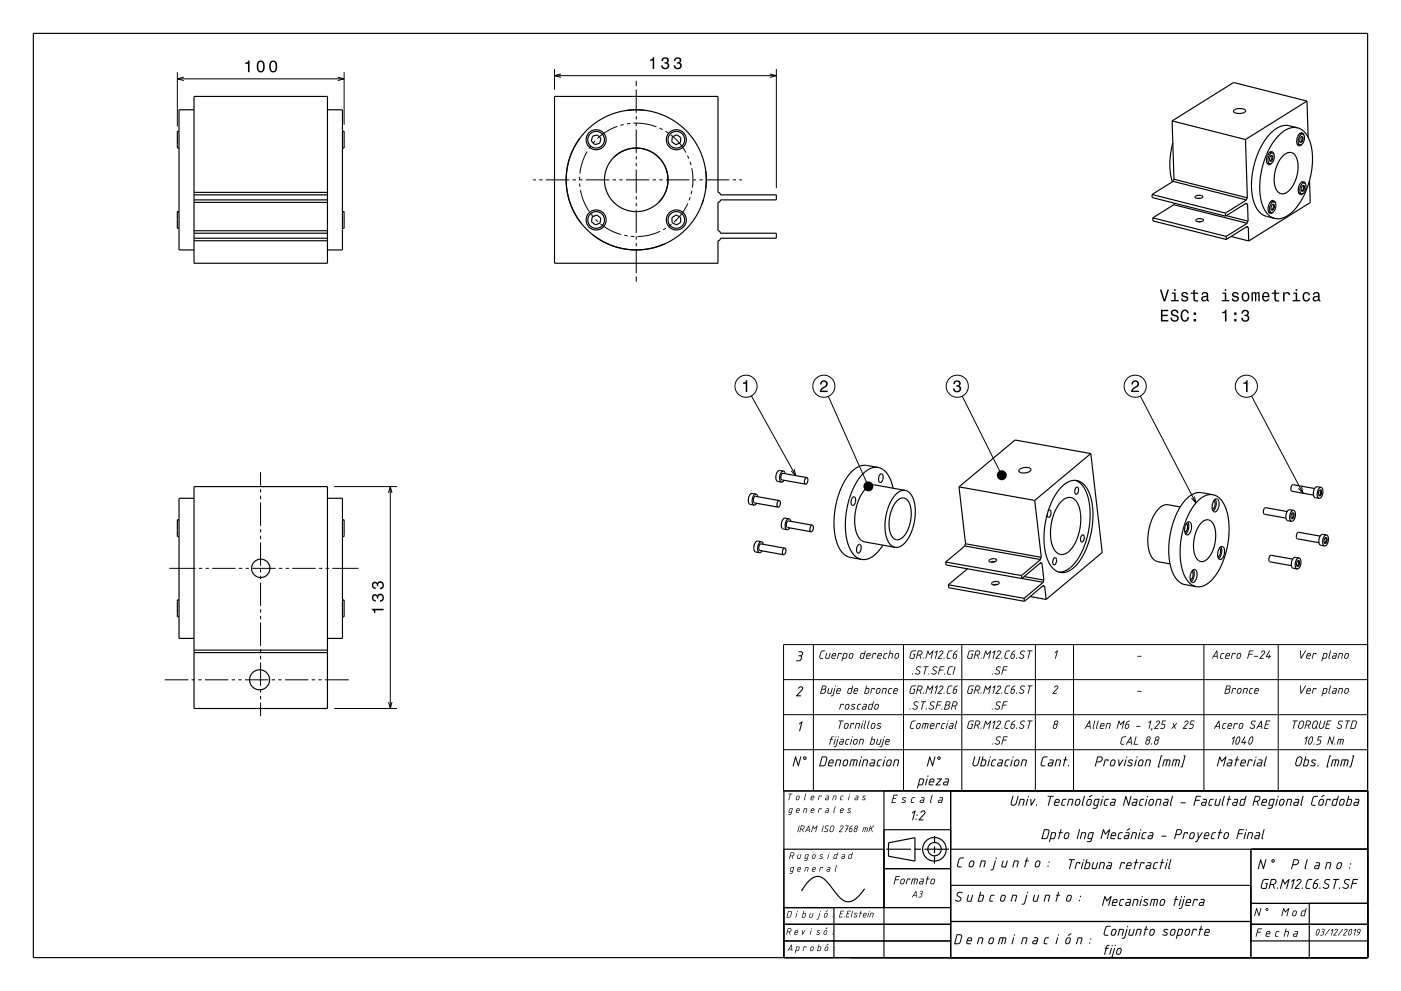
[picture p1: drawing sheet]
<svg xmlns="http://www.w3.org/2000/svg" width="420mm" height="297mm" viewBox="0 0 420 297" stroke-linecap="round" stroke-linejoin="round" font-family="sans-serif">
<g fill="none" stroke="#000" stroke-width=".35">
<path d="M10 10h400v277h-400zM53.7 39.4h-.5v5h.5M58.2 32.9h-4.5v42h4.5M58.2 28.9h40v50h-40zM98.2 32.9h4.5v42h-4.5M102.7 39.4h.5v5h-.5M166.2 28.9h49v28.8l.6 .2 .2 .5h16.7v1.5h-16.7l-.3 .6-.5 .1v8.6l.6 .2 .2 .5h16.7v1.5h-16.7l-.3 .6-.5 .2v6.7h-49zM193.2 33l-2.5-.1-2.9 .2M351.4 36.2l.5 17.5M351.4 36.2l22 5.6M369.9 33a2.93 2.93 0 0 1 3.5 .2v.1a2.68 2.68 0 0 1-3.6 .1zM389 38.3a6.8 6.8 0 0 1 4.2 6 23.5 23.5 0 0 1-6 19.4 5.6 5.6 0 0 1-5.1 1.8"/>
<path d="M389 38.3a6.4 6.4 0 0 0-6.2 2.9 22.4 22.4 0 0 0-4.1 21 5.3 5.3 0 0 0 3.4 3.3M389 38.3l-2.5-.6a6.4 6.4 0 0 0-6.1 2.8 22 22 0 0 0-4 21.3 5.2 5.2 0 0 0 3.3 3l2.4 .7M389.7 40l.8 .2M389.9 39.9l.1 .2M391.8 30.3l-22-5.6-18.4 11.5M391.8 30.3l.4 10.9M391.8 30.3l-18.4 11.5M58.2 58.4h40M58.2 59.9h40M58.2 57.7h40M173.8 41.5l-1.7 2.7-1.3 3.2-.9 3.7-.2 3.5 .4 3.2 .9 3.4 1.4 2.9 1.8 2.8M177.7 40.8l1.4-.4 1.1 1.1-.4 1.4-1.5 .4-1-1z"/>
<path d="M184 47.2l1.5-1.3 1.5-.8 1.7-.5 2-.2 1.7 .1 1.9 .6 1.8 .9 1.3 1.1 1.2 1.4 .9 1.7 .6 1.9 .2 1.8-.2 1.7-.6 1.9-.9 1.8-1.1 1.3M201.5 41l1.4-.6 1.2 .9-.1 1.5-1.4 .6-1.2-.9zM210.9 59.9l-.5 1.3M211.6 51.2l.1 2.5-.1 2.8M345.4 58.3l22 5.6M345.4 58.3v.9l22 5.6M351.6 42.8a20.7 20.7 0 0 0-.1 11.7M351.7 54.4l22 5.5M351.7 54.4l-6.3 3.9M351.9 53.7l-.2 .7M351.9 53.7l22 5.6M358.4 58.8h.1a1.37 1.37 0 0 1 2.1 .3 1.53 1.53 0 0 1-2.3-.2z"/>
<path d="M359.8 59.5h-.7M373.4 41.8l.5 17.5M373.7 59.9l-6.3 4M373.9 59.3l-.2 .6M379.8 48.9l.9 .2M380.1 48.9l-.2 .2M380.7 45.6l.8 .3M380.8 45.5l.2 .2M381.1 46.6l.2 .1M381.3 47.7l-.5 .6M381.3 47.7l.2 .1M381.3 46.7v1"/>
<path d="M381.3 46.7l.3 .1M381.5 45.9a1.98 1.98 0 0 0-.8 3.2M381.5 45.9a1.95 1.95 0 0 1-.8 3.2M381.6 46.8l-.5-.3-.5 .7v.9l.4 .3 .5-.6M381.6 46.8l-.1 1M381.9 46.2l-.2-.4a.76 .76 0 0 0-.7-.4 .76 .76 0 0 0-.7 .6 2.29 2.29 0 0 0 .1 3.4l.8-.4M384.7 46.6a2.35 2.35 0 0 1 2.6-.8 2.35 2.35 0 0 1 1.6 2.2 10.2 10.2 0 0 1-3.2 9.7 2.31 2.31 0 0 1-3.5-2 10.6 10.6 0 0 1 2.5-9.1zM388.9 43.2l.8 .2M389.2 43.3l-.2 .1M389.4 57.8l.8 .3M389.7 57.9l-.2 .1M390.2 42.4h.2"/>
<path d="M390.2 42.4l-.4 .2M390.2 54.6l.8 .2M390.2 41l.2 .4M390.4 54.5l.1 .2M390.4 41.4l.3 .1M390.4 41.4l-.2 1M390.5 57.2h-.3M390.5 57.2l.2 .1M390.5 40.2h.1a2 2 0 0 1-.9 3.2M390.5 40.2a2 2 0 0 0-.8 3.2M390.7 41.5l-.3 .9M390.7 41.5l-.3-.6-.6 .3-.2 1 .3 .6 .5-.4"/>
<path d="M390.7 55.6l.2 .7M390.9 56.3l.2 .1M390.9 56.3l-.4 .9M390.9 40.5l-.1-.4a.76 .76 0 0 0-.8-.3 .76 .76 0 0 0-.6 .5 2.29 2.29 0 0 0 0 3.4l.8-.4M391 54.8a1.98 1.98 0 0 1-.8 3.3M391 54.8a2 2 0 0 0-.8 3.3M391.1 56.4l-.1-.8h-.5l-.4 .9 .1 .8h.5M391.1 56.4l-.4 .9M391.4 55.2l-.2-.4a.76 .76 0 0 0-.7-.4 .76 .76 0 0 0-.7 .5 2.29 2.29 0 0 0 .1 3.4l.8-.4M392.6 54.1l.2 6.6-18.4 11.5M53.7 63.4h-.5v5h.5M58.2 60.6h40"/>
<path d="M58.2 72.2h40M58.2 71.4h40M58.2 69.9h40M58.2 69.2h40M102.7 63.4h.5v5h-.5M177.5 65l1.4-.6 1.2 1-.2 1.5-1.4 .5-1.2-.9zM177.6 70.2l2.4 1.8 2.5 1.2 2.8 1 2.7 .5 2.7 .2 3-.2 2.7-.6 2.9-1M201.4 65.2l1.3-.8 1.3 .7 .1 1.5-1.3 .8-1.3-.7zM345.6 65.3v.9l22 5.6M345.6 65.3l22 5.6M351.9 61.4l-6.3 3.9M351.9 61.4l22 5.5"/>
<path d="M352 60.9l-.1 .5M358.5 65.9a1.56 1.56 0 0 1 2.3 .2 1.7 1.7 0 0 1-2.3-.1zM360 66.4l-.7 .1M367.4 63.9v.9M367.6 70.9v.9M367.6 64.6l6.6 1.7M369.1 70.9l5.3 1.3M373.4 61l.5 .1M373.6 68l.5 .1M373.9 61.1l.3 5.2M373.9 61.1l-.2-.3-6.3 4M373.9 66.9l-6.3 4"/>
<path d="M374.1 68.1l.3 4.1M374.1 68.1l-.2-.3-6.3 4M374.2 66.3l-.3 .6M380.3 63.5l.8 .2M380.6 63.6l-.2 .1M381.1 60.3l.9 .2M381.3 60.1l.1 .2M381.4 62.9h.3M381.4 62.9h-.3M381.7 61.2l.1 .8M381.8 62l.3 .1M381.8 62l-.4 .9"/>
<path d="M382 60.5a1.98 1.98 0 0 1-.9 3.2M382 60.5a1.98 1.98 0 0 0-.9 3.2M382.1 62.1l-.4 .8M382.1 62.1l-.1-.9-.6 .1-.4 .8 .1 .8h.6M382.3 60.8l-.1-.4a.76 .76 0 0 0-.8-.3 .76 .76 0 0 0-.6 .5 2.29 2.29 0 0 0 .1 3.4l.7-.4M327 135.9l-22.7-4-16.8 14M327 135.9l3.4 29.7-16.8 14M327 135.9l-16.8 14.1M53.7 149.3v42h4.5M53.7 149.3h4.5M53.7 155.8h-.5v5h.5M58.2 145.8h40v66.5h-40z"/>
<path d="M98.2 149.3h4.5M102.7 149.3v42h-4.5M102.7 155.8h.5v5h-.5M226.6 148.1l-1.1-.2a2.03 2.03 0 0 0-.6 3.3l1.1 .2M226.6 148.1a2.03 2.03 0 0 0-.6 3.3M226.6 148.1l.6 .8M226.8 150.8l-.8 .6M233.6 150l-7.1-1.3a1.23 1.23 0 0 0-.3 2l7.1 1.3M233.6 150a1.23 1.23 0 0 0-.3 2M233.6 150a1.21 1.21 0 0 1-.3 2M234.9 141.2l-1.2-.2a2.02 2.02 0 0 0-.5 3.3l1.1 .2M234.9 141.2a2.02 2.02 0 0 0-.6 3.3"/>
<path d="M234.9 141.2l.5 .8M235.1 143.9l-.8 .6M236.5 155.5l-1.1-.2a2.05 2.05 0 0 0-.6 3.2l1.1 .2M236.5 155.5l.6 .7M236.5 155.5a2.05 2.05 0 0 0-.6 3.2M236.7 158.2l-.8 .5M241.9 143.1l-7.1-1.2a1.23 1.23 0 0 0-.4 1.9l7.1 1.3M241.9 143.1a1.23 1.23 0 0 0-.4 2M241.9 143.1a1.22 1.22 0 0 1-.4 2M243.5 157.4l-7.1-1.3a1.23 1.23 0 0 0-.3 2l7.1 1.3M243.5 157.4a1.23 1.23 0 0 1-.3 2M243.5 157.4a1.23 1.23 0 0 0-.3 2"/>
<path d="M255.6 149.1l.1-.1a.49 .49 0 0 1 .6 0 .49 .49 0 0 1 .2 .5l-.1 1.1a.68 .68 0 0 1-.7 .9 .68 .68 0 0 1-.6-.9zM263.2 140.1l-3.4-.6a6.2 6.2 0 0 0-5.7 3.4 23.1 23.1 0 0 0-2.5 21.3 5 5 0 0 0 3.3 2.8l3.4 .7M263.2 140.1a6.3 6.3 0 0 1 4.3 5.3l.2 .9M263.2 140.1a6.2 6.2 0 0 0-5.7 3.4 23.1 23.1 0 0 0-2.5 21.3 4.4 4.4 0 0 0 7.5 1.2l2.2-2.6M263.9 142.2l.1-.1a.49 .49 0 0 1 .5 0 .49 .49 0 0 1 .2 .5v1.1a.68 .68 0 0 1-.7 .9 .68 .68 0 0 1-.6-.9zM269.1 150a2.21 2.21 0 0 1 2.4-.6 2.21 2.21 0 0 1 1.4 2.1 10.6 10.6 0 0 1-2.6 9.8 2.2 2.2 0 0 1-3.5-1.8 10.8 10.8 0 0 1 2.3-9.5zM271.4 147l-9.1-1.7a3.9 3.9 0 0 0-3.8 2.5 13.3 13.3 0 0 0-.9 13.6l1.5 1 9.2 1.6M271.4 147a4.3 4.3 0 0 1 2.8 4.1 15 15 0 0 1-3.3 12 2.99 2.99 0 0 1-2.6 .9M271.4 147a3.9 3.9 0 0 0-3.8 2.4 13.3 13.3 0 0 0-.9 13.6l.8 .7 .8 .3M287.5 145.9l2 17.1M287.5 145.9l22.7 4.1M305.6 140.7a2.71 2.71 0 0 1 3.5 0v.1a2.54 2.54 0 0 1-3.7 .4z"/>
<path d="M310.2 150l2 17M314.2 153.2l.4-.3a1.21 1.21 0 0 1 .5 1.2 1.21 1.21 0 0 1-.9 .9l-.3-.9M318 146.1a4.7 4.7 0 0 1 5.8-1.7 9.1 9.1 0 0 1 3.7 7.4 24.8 24.8 0 0 1-4.9 17.6 4.7 4.7 0 0 1-6 1.7 9.6 9.6 0 0 1-3.5-7.7 24.7 24.7 0 0 1 4.9-17.3zM318.2 150.3a2.93 2.93 0 0 1 3.1-1.1 2.93 2.93 0 0 1 2.1 2.6 14.6 14.6 0 0 1-3 13.5 2.82 2.82 0 0 1-4.8-1.5 14.6 14.6 0 0 1 2.6-13.5zM322.4 144a7.3 7.3 0 0 1 4 6.1 24.8 24.8 0 0 1-4.5 19 5.9 5.9 0 0 1-4.5 2.4M322.6 146.1l.3-.1a1.22 1.22 0 0 1-.4 2.1l-.3-1zM353.8 151.9l-3.6-.6a3.9 3.9 0 0 0-3.8 2.4 13.3 13.3 0 0 0-.9 13.6l1.3 .9 4 .8M355.7 156.9v.1M355.7 157l.3 .7a1.88 1.88 0 0 1-.8 1.8M355.8 156.7a.79 .79 0 0 1 1-.2 .79 .79 0 0 1 .4 1 2.25 2.25 0 0 1-1.4 2.8 2.62 2.62 0 0 1 0-3.6zM356.1 156.5l.3 1a3.3 3.3 0 0 1-1 2.6M358.8 150.4a4.7 4.7 0 0 1 6-1.7 9.9 9.9 0 0 1 3.6 8 24.9 24.9 0 0 1-5 17 4.7 4.7 0 0 1-5.9 1.7 9.8 9.8 0 0 1-3.6-8 24.8 24.8 0 0 1 4.9-17z"/>
<path d="M360.3 156.5a2.21 2.21 0 0 1 2.5-.5 2.21 2.21 0 0 1 1.3 2 10.6 10.6 0 0 1-2.5 9.9 2.2 2.2 0 0 1-3.5-1.9 10.9 10.9 0 0 1 2.2-9.5zM363.6 148.3l-3.4-.7a6.2 6.2 0 0 0-5.8 3.4 23.1 23.1 0 0 0-2.5 21.4 5 5 0 0 0 3.4 2.8l3.4 .6M363.9 150l.1 .1M364 150.1a1.86 1.86 0 0 1-.6 2.5M364.1 149.8a.79 .79 0 0 1 1-.2 .79 .79 0 0 1 .3 1 2.25 2.25 0 0 1-1.3 2.8 2.63 2.63 0 0 1 0-3.6zM364.3 149.6a3.1 3.1 0 0 1-.6 3.6M385.9 153.3l-6.5-1.2a1.23 1.23 0 0 0-.3 2l6.4 1.2M387.4 153.7l.2 .1M387.6 153.8l.1 1M387.6 153.8l.3 .1M387.7 154.8l-.4 .6M387.7 154.8h.3"/>
<path d="M387.7 145.3a1.24 1.24 0 0 0-.4 1.9l6.5 1.2M387.7 145.3h.1M387.7 145.3l6.4 1.1M387.8 153a2.09 2.09 0 0 0-.6 3.2M387.8 153a2.07 2.07 0 0 1-.6 3.2M387.8 153l-1.2-.2a2.06 2.06 0 0 0-.5 3.2l1.1 .2M387.9 153.9l-.4-.2-.5 .7v.9l.5 .3 .5-.8M387.9 153.9l.1 .9M394.9 145.9a2.02 2.02 0 0 0-.6 3.3l1.1 .2M394.9 145.9h.1M394.9 145.9l1.1 .2M395.4 149.4h.1"/>
<path d="M395.7 146.9l.3 .3M395.8 148.2l.3 .1M395.8 148.2l-.4 .3M396 147.2l.3 .1M396 147.2l-.2 1M396 146.1a2.02 2.02 0 0 0-.6 3.3M396 146.1h.1M396 146.1a1.98 1.98 0 0 1-.5 3.3M396.3 147.3l-.2 1M396.3 147.3l-.4-.6-.5 .5-.2 .9 .4 .6 .5-.4M53.7 179.9h-.5v5h.5M102.7 179.9h.5v5h-.5"/>
<path d="M228.3 162.4l-1.1-.2a2.03 2.03 0 0 0-.6 3.2l1.1 .2M228.3 162.4a2.04 2.04 0 0 0-.6 3.2M228.3 162.4l.5 .7M228.5 165.1l-.8 .5M235.3 164.3l-7.1-1.3a1.23 1.23 0 0 0-.4 2l7.1 1.3M235.3 164.3a1.24 1.24 0 0 1-.3 2h-.1M235.3 164.3a1.3 1.3 0 0 0-.5 1.9l.1 .1M257.3 163.3a.65 .65 0 0 1 .8 .1 .65 .65 0 0 1 .1 .8 1.38 1.38 0 0 1-1 1.6l-.3-.3-.1-.7zM283.5 168.4l22.7 4.1M283.5 168.4l.1 .9 29.2 5.2M284.3 175.3l.1 .8 22.7 4.1M284.3 175.3l22.7 4"/>
<path d="M289.3 163.6l22.7 4.1M289.3 163.6l-5.8 4.8M289.5 163l-.2 .6M289.5 163l22.7 4M290 170.5l-5.7 4.8M296.6 167.9l.2-.2a1.19 1.19 0 0 1 1.9 .3l-.3 .3a1.19 1.19 0 0 1-1.9-.4zM297.3 174.7l.7-.4a1.01 1.01 0 0 1 1.6 .5 1.65 1.65 0 0 1-2.3 .1zM298.3 168.3l-1.2 .2M299 175.2l-1.1 .1M307 179.3l.1 .9M307 172.8l6 1.1M308.8 178.8l4.8 .8"/>
<path d="M311.8 168.8l.4 .1M312 167.7l-5.8 4.8M312.2 167l-.2 .7M312.2 168.9l.8 5M312.2 168.9l-.1-.3-5.8 4.8-.1-.9M312.6 175.6l.4 .1M312.8 174.5l-5.8 4.8M313 173.9l-.2 .6M313 175.7l.6 3.9M313 175.7l-.1-.3-5.8 4.8M316 167.2l.3-.1a1.22 1.22 0 0 1-.4 2.2l-.3-1zM324.4 160.4l.2-.1a1.22 1.22 0 0 1-.4 2.1l-.3-1z"/>
<path d="M357.3 171.2a1.79 1.79 0 0 1-.4 2.6M357.5 171a.79 .79 0 0 1 1-.3 .79 .79 0 0 1 .3 1 2.26 2.26 0 0 1-1.3 2.9 2.64 2.64 0 0 1 0-3.6zM357.7 170.8a3.1 3.1 0 0 1-.6 3.5M365.6 164.3a1.78 1.78 0 0 1-.5 2.6M365.7 164.1a.79 .79 0 0 1 1-.3 .79 .79 0 0 1 .4 1 2.25 2.25 0 0 1-1.4 2.9 2.62 2.62 0 0 1 0-3.6zM366 163.9a3.1 3.1 0 0 1-.7 3.5M387.5 167.6l-6.4-1.2a1.25 1.25 0 0 0-.4 2l6.5 1.1M389 169.6l.3 .1M389 169.6l-.2 .1M389.2 168l.2 .7M389.4 168.7l.3 .1M389.4 168.7l-.4 .9"/>
<path d="M389.4 167.2a2.02 2.02 0 0 1-.6 3.3M389.4 167.2a2.09 2.09 0 0 0-.6 3.3M389.4 167.2l-1.1-.2a2.04 2.04 0 0 0-.6 3.3l1.1 .2M389.7 168.8l-.4 .9M389.7 168.8l-.2-.8-.6 .1-.3 .9 .2 .8 .5-.1M395.8 160.7l-6.5-1.2a1.23 1.23 0 0 0-.3 2l6.4 1.1M397.3 162.7l-.3 .1M397.3 162.7l.3 .1M397.5 161.1l.1 .7M397.6 161.8l.3 .1M397.6 161.8l-.3 .9M397.7 160.3a2.03 2.03 0 0 1-.6 3.3"/>
<path d="M397.7 160.3a2.03 2.03 0 0 0-.6 3.3M397.7 160.3l-1.2-.2a2.03 2.03 0 0 0-.6 3.3l1.2 .2M397.9 161.9l-.2-.8-.5 .1-.3 .9 .2 .8 .5-.1M397.9 161.9l-.3 .9M58.2 195.6h40M58.2 194.8h40M265 237v50M285 237v50M410 237h-175v50M235 254.5h30M265 248.7h20M265.7 254.5h7.4"/>
<path d="M274.1 254.5h2M274.3 258.1l-7.9-1.5v-4l7.9-1.5v7M277.1 254.5h7.4M280.2 256.7l-.1 2.1M280.2 253.7v2M280.2 250.6v2.1M285 254.5h125M375 254.5v32.5M235 277h50M235 272h50M250 272v15M259.2 266.4a7.1 7.1 0 0 1-4.9 3.9 5 5 0 0 1-3.8-2.8l-.7-.8a9.5 9.5 0 0 0-4-4 4 4 0 0 0-4 2.1l-1.5 2.2"/>
<path d="M265 260.3h20M285 276.2h90M285 265.3h90M375 277h35M375 270.7h35M392.5 270.7v16.3M235 282h50M375 282h35"/>
<circle cx="178.7" cy="41.9" r="2.5"/>
<circle cx="178.7" cy="41.9" r="3"/>
<circle cx="190.7" cy="53.9" r="21"/>
<circle cx="190.7" cy="53.9" r="9.5"/>
<circle cx="202.8" cy="41.9" r="2.5"/>
<circle cx="202.8" cy="41.9" r="3"/>
<circle cx="178.7" cy="65.9" r="2.5"/>
<circle cx="178.7" cy="65.9" r="3"/>
<circle cx="202.8" cy="65.9" r="2.5"/>
<circle cx="202.8" cy="65.9" r="3"/>
<circle cx="78.2" cy="170.3" r="2.75"/>
<circle cx="77.8" cy="203.7" r="3"/>
<circle cx="280.1" cy="254.5" r="3.5"/>
<circle cx="280.2" cy="254.5" r="2"/>
</g>
<g fill="none" stroke="#000" stroke-width=".3">
<path d="M53.2 21.6v16.3M53.2 23.6h50M55.1 23.1l-1.9 .5 1.9 .5M101.2 23.1l2 .5-2 .5M103.2 21.6v15.8M166.2 20.7v6.2M166.2 22.7h66.5M168.2 22.2l-2 .5 2 .5M185.1 37.9l-3.2 1.5-2.8 2.1M187 37.3l-1 .3M188.9 37l-.9 .1M189.9 36.9l3.8 .3 3.1 .8"/>
<path d="M190.7 24.2v1.6M190.7 26.8v7M190.7 34.8v1M190.7 36.8v1M190.7 38.8v7M197.7 38.4l.9 .4M199.5 39.3l.8 .6M230.8 22.2l1.9 .5-1.9 .5M232.7 20.7v35.7M159.8 53.9h.9M161.7 53.9h1M163.7 53.9h7"/>
<path d="M171.7 53.9h1M173.7 53.9h1M173.8 53l-.1 1M173.8 55l.1 1M174 57l1 3.3 1.6 3.1M175.7 53.9h7M176 45.4l-1.4 3.2-.8 3.4M177.1 43.7l-.6 .8M178.4 42.2l-.7 .7M183.7 53.9h1M185.7 53.9h1M187.7 53.9h7"/>
<path d="M190.7 46.8v1M190.7 48.8v1M190.7 50.8v7M190.7 58.8v1M195.7 53.9h1M197.7 53.9h1M199.7 53.9h7M201.1 40.5l2.4 2.2 2.2 3M206.1 46.6l.4 1M206.9 48.5l.2 1M206.9 59.1l-.3 1M207.4 50.4l.3 3-.1 2.8"/>
<path d="M207.4 57.2l-.2 1M207.7 53.9h1M209.7 53.9h1M211.7 53.9h7M219.7 53.9h1M221.7 53.9h.8M177.2 64.2l.7 .8M178.5 65.7l.7 .7M180 67.1l3.2 2 3 1.2M187.2 70.5l.9 .2M189.1 70.8l1 .1M190.7 60.8v1"/>
<path d="M190.7 62.8v7M190.7 70.8v1M190.7 72.8v1M190.7 74.8v7M197.9 69.3l-3.3 1.2-3.5 .4M199.7 68.4l-.9 .5M201.3 67.2l-.8 .6M206.2 61l-1.9 3.2-2.2 2.4M190.7 82.8v1.6M225.3 118.6l13.3 23.9M248.3 118.8l12 27M288.5 118.7l11.8 23.7"/>
<path d="M341.8 118.7l16.7 32M375.2 118.7l15.4 29.1M78.1 141.5v4.1M78.1 146.6v1M78.1 148.6v1M78.1 150.6v7M78.1 158.6v1M100.2 145.8h18.8M116.5 147.8l.5-2 .5 2M117 145.8v66.5M238.1 140.6l.5 1.9-1.4-1.4M358.1 148.8l.4 1.9-1.3-1.4"/>
<path d="M390.2 145.9l.4 1.9-1.3-1.4M50.8 170.3h7.8M59.6 170.3h1M61.6 170.3h1M63.6 170.3h7M71.6 170.3h1M73.6 170.3h1M75.6 170.3h7M78.1 160.6v1M78.1 162.6v7M78.1 170.6v1M78.1 172.6v1"/>
<path d="M78.1 174.6v7M83.6 170.3h1M85.6 170.3h1M87.6 170.3h7M95.6 170.3h1M97.6 170.3h1M99.6 170.3h7.9M78.1 182.6v1M78.1 184.6v1M78.1 186.6v7M78.1 194.6v1M78.1 196.6v1"/>
<path d="M78.1 198.6v7M234.9 193.2h175.1v43.9h-175.1zM243.8 193.2v43.9M270.9 193.2v43.9M288.3 193.2v43.9M310.4 193.2v43.9M321.8 193.2v43.9M360.9 193.2v43.9M383.2 193.2v43.9M49.4 203.7h7.1M57.4 203.7h1.1M59.5 203.7h1"/>
<path d="M61.5 203.7h6.9M69.5 203.7h.9M71.5 203.7h.9M73.5 203.7h7M78.1 206.6v1M78.1 208.6v1M78.1 210.6v4M81.5 203.7h1M83.4 203.7h1.1M85.4 203.7h7.1M93.5 203.7h1M95.5 203.7h.9"/>
<path d="M97.5 203.7h7M100.2 212.3h18.8M116.5 210.4l.5 1.9 .5-1.9M234.9 203.7h175.1M234.9 214.2h175.1M234.9 224.7h175.1"/>
<circle cx="223.6" cy="115.8" r="3.3"/>
<circle cx="247" cy="115.8" r="3.3"/>
<circle cx="287" cy="115.8" r="3.3"/>
<circle cx="340.3" cy="115.8" r="3.3"/>
<circle cx="373.6" cy="115.8" r="3.3"/>
</g>
<g fill="#000">
<path d="M73.5 18.8v.3h.8v2.5h.5v-3.5h-.3a.77 .77 0 0 1-1 .7zM77.3 18.6a2.02 2.02 0 0 0 .9 3.1 2.03 2.03 0 0 0 .9-3.1 1.11 1.11 0 0 0-1.8 0zM77.8 18.6h.7a2.38 2.38 0 0 1 0 2.6h-.7a2.37 2.37 0 0 1 0-2.6zM81 18.6a2.02 2.02 0 0 0 .9 3.1 2.03 2.03 0 0 0 .9-3.1 1.11 1.11 0 0 0-1.8 0zM81.6 18.6h.6a2.38 2.38 0 0 1 0 2.6h-.6a2.37 2.37 0 0 1 0-2.6z" fill-rule="evenodd"/>
<path d="M194.8 17.8v.4h.9v2.5h.4v-3.6h-.3a.78 .78 0 0 1-1 .7zM198.6 17.5l-.3 .8h.4a.62 .62 0 0 1 .4-.8 .62 .62 0 0 1 .8 .3 .62 .62 0 0 1-.2 .8l-.5 .1v.3a.74 .74 0 0 1 .9 .7 .74 .74 0 0 1-.7 .8 .74 .74 0 0 1-.7-.9h-.5a1.18 1.18 0 0 0 1.5 1.2 1.18 1.18 0 0 0 .6-1.9l-.2-.1a1.01 1.01 0 0 0 0-1.5 1.01 1.01 0 0 0-1.5 .2zM202.3 17.5l-.3 .8h.5a.62 .62 0 0 1 .3-.8 .62 .62 0 0 1 .8 .3 .62 .62 0 0 1-.2 .8l-.5 .1v.3a.74 .74 0 0 1 1 .7 .74 .74 0 0 1-.8 .8 .74 .74 0 0 1-.7-.9h-.4a1.18 1.18 0 0 0 1.5 1.2 1.18 1.18 0 0 0 .6-1.9l-.3-.1a1.01 1.01 0 0 0 .1-1.5 1.01 1.01 0 0 0-1.6 .2z" fill-rule="evenodd"/>
<path d="M202.6 65.7h.3v.4h-.3z" fill-rule="evenodd"/>
<path d="M348 92.8v3.5h2.3v-.4h-1.8v-1.2h1.6v-.4h-1.6v-1h1.7v-.5zM351.3 93a1.09 1.09 0 0 0-.2 1.4 1.09 1.09 0 0 0 1.3 .4 .64 .64 0 0 1 .4 1 .64 .64 0 0 1-1 .2l-.5-.8h-.4a1.21 1.21 0 0 0 1.5 1.3 1.21 1.21 0 0 0 .7-1.8l-.8-.4a.71 .71 0 0 1-.8-.6 .7 .7 0 0 1 .7-.5 .7 .7 0 0 1 .6 .7h.5a1.19 1.19 0 0 0-.7-1.1 1.19 1.19 0 0 0-1.3 .2zM354.3 93.2a2.03 2.03 0 0 0 .9 3.2 1.32 1.32 0 0 0 1.3-1.4h-.5a.82 .82 0 0 1-1.1 .9 1.83 1.83 0 0 1 .3-2.7l.5 .2 .2 .5h.5a1.19 1.19 0 0 0-.8-1.1 1.19 1.19 0 0 0-1.3 .4zM357.9 95.6v.7h.6v-.7zM357.9 93.6v.8h.6v-.8z" fill-rule="evenodd"/>
<path d="M347.7 86.8l1.1 3.5h.5l1.1-3.5h-.4l-.9 3-.9-3zM351.3 87.7v.4h.7v1.8h-.9v.4h2.3v-.4h-1v-2.2zM352 86.7v.5h.5v-.5zM354.4 87.7l-.2 .3a.96 .96 0 0 0 1.2 1.2l.3 .1a.6 .6 0 0 1-.5 .8 .6 .6 0 0 1-.7-.6h-.4a1.03 1.03 0 0 0 1.3 .9 1.03 1.03 0 0 0 .6-1.4l-1.3-.5a.53 .53 0 0 1 .4-.7 .53 .53 0 0 1 .6 .5h.5a1.08 1.08 0 0 0-1.8-.6zM357.8 86.9v.8h-.8v.4h.8v1.8a1.05 1.05 0 0 0 1.4 .5v-.4a.68 .68 0 0 1-1-.4v-1.5h1v-.4h-1v-.8zM360.5 87.7l-.3 .7h.4a.55 .55 0 0 1 .7-.6 .55 .55 0 0 1 .4 .8l-.2 .1a.91 .91 0 0 0-1.3 .5 .91 .91 0 0 0 .7 1.2l.9-.5 .1 .4h.6v-.3l-.3-.1v-1.6a1.02 1.02 0 0 0-.7-.8 1.02 1.02 0 0 0-1 .2zM360.7 89.2l1.1-.3a.77 .77 0 0 1-.2 .9 .77 .77 0 0 1-.9 .1zM366.5 87.7v.4h.7v1.8h-.9v.4h2.2v-.4h-.9v-2.2zM367.2 86.7v.5h.4v-.5zM369.6 87.7l-.2 .3a.96 .96 0 0 0 1.2 1.2l.3 .1a.6 .6 0 0 1-.5 .8 .6 .6 0 0 1-.7-.6h-.4a1.03 1.03 0 0 0 1.3 .9 1.03 1.03 0 0 0 .6-1.4l-1.3-.5a.54 .54 0 0 1 .4-.7 .54 .54 0 0 1 .6 .5h.5a1.08 1.08 0 0 0-1.8-.6zM372.5 87.9a1.45 1.45 0 0 0-.2 1.7 1.45 1.45 0 0 0 1.6 .7 1.45 1.45 0 0 0 .7-1.8 1.45 1.45 0 0 0-1.7-.9zM372.8 88.2a.67 .67 0 0 1 .8-.3 .67 .67 0 0 1 .5 .6 .93 .93 0 0 1 0 1.1 .93 .93 0 0 1-1 .3 1.36 1.36 0 0 1-.3-1.7zM375.2 87.6v2.7h.4v-2.1l.2-.3h.3l.1 .3v2.1h.4v-2.1l.4-.3 .2 .5v1.9h.4v-1.9a.69 .69 0 0 0-.5-.9l-.5 .4-.5-.4-.5 .4v-.3zM378.6 87.9a1.45 1.45 0 0 0-.2 1.6 1.45 1.45 0 0 0 1.4 .8l.7-.8h-.4l-.6 .5a.76 .76 0 0 1-.7-.9h1.8a1.16 1.16 0 0 0-.5-1.4 1.16 1.16 0 0 0-1.5 .2zM379 88.1l.2-.2a.67 .67 0 0 1 .7 .1 .67 .67 0 0 1 .2 .7h-1.3zM382 86.9v.8h-.7v.4h.7l.1 1.8a1.04 1.04 0 0 0 1.4 .5v-.4a.68 .68 0 0 1-1-.4v-1.5h1v-.4h-1v-.8zM384.6 87.6v2.7h.5v-1.5a.66 .66 0 0 1 .4-.8 .66 .66 0 0 1 .8 .2v.2h.5a.89 .89 0 0 0-.7-.9 .89 .89 0 0 0-1 .5v-.4zM387.7 87.7v.4h.7v1.8h-.9v.4h2.3v-.4h-.9v-2.2zM388.4 86.7v.5h.5v-.5zM390.8 87.9a1.45 1.45 0 0 0-.3 1.7 1.45 1.45 0 0 0 1.6 .7l.5-.5 .1-.5h-.4l-.4 .7a1.01 1.01 0 0 1-1-1.1 1.01 1.01 0 0 1 1-1l.4 .6h.4a1.09 1.09 0 0 0-.7-1 1.09 1.09 0 0 0-1.2 .4zM393.9 87.7l-.3 .7h.4a.55 .55 0 0 1 .7-.6 .55 .55 0 0 1 .4 .8l-.2 .1a.91 .91 0 0 0-1.3 .5 .91 .91 0 0 0 .7 1.2l.9-.5 .1 .4h.6v-.3l-.3-.1v-1.6a1.02 1.02 0 0 0-1.7-.6zM394 89.2l1.1-.3a.77 .77 0 0 1-.1 .9 .77 .77 0 0 1-.9 .1z" fill-rule="evenodd"/>
<path d="M366.4 93.5v.4h.8v2.4h.5v-3.5h-.4a.78 .78 0 0 1-.9 .7zM370 95.6v.7h.7v-.7zM370 93.6v.8h.7v-.8zM372.5 93.1l-.3 .9h.4a.62 .62 0 0 1 .4-.8 .62 .62 0 0 1 .8 .3 .62 .62 0 0 1-.2 .8h-.5v.4a.74 .74 0 0 1 .9 .6 .74 .74 0 0 1-.8 .9 .74 .74 0 0 1-.6-1h-.5a1.18 1.18 0 0 0 1.5 1.2 1.18 1.18 0 0 0 .6-1.8l-.2-.1a1.01 1.01 0 0 0 0-1.6 1.01 1.01 0 0 0-1.5 .2z" fill-rule="evenodd"/>
<path d="M222.7 114.7a.77 .77 0 0 0 1-.7h.3v3.5h-.4v-2.5h-.9z" fill-rule="evenodd"/>
<path d="M246.1 114.3a1.18 1.18 0 0 1 2 .3 1.18 1.18 0 0 1-1 1.7l-.8 .8h1.9v.4h-2.5a2.76 2.76 0 0 1 1.8-2.1 .69 .69 0 0 0-.4-1 .69 .69 0 0 0-.8 .8h-.5z" fill-rule="evenodd"/>
<path d="M286.1 114.3a1.01 1.01 0 0 1 1.5-.2 1.01 1.01 0 0 1 0 1.5 1.12 1.12 0 0 1 .4 1.6 1.12 1.12 0 0 1-1.6 .3l-.6-.6-.1-.5h.5a.73 .73 0 0 0 .6 .9 .73 .73 0 0 0 .8-.8 .73 .73 0 0 0-.9-.6v-.4a.62 .62 0 0 0 .8-.4 .62 .62 0 0 0-.5-.8 .62 .62 0 0 0-.7 .5l-.1 .3h-.4z" fill-rule="evenodd"/>
<path d="M339.5 114.3a1.18 1.18 0 0 1 1.9 .3 1.18 1.18 0 0 1-1 1.7l-.8 .8h1.9v.4h-2.4a2.76 2.76 0 0 1 1.8-2.1 .69 .69 0 0 0-.5-1 .69 .69 0 0 0-.8 .8h-.4z" fill-rule="evenodd"/>
<path d="M372.7 114.7a.77 .77 0 0 0 1-.7h.3v3.5h-.4v-2.5h-.9z" fill-rule="evenodd"/>
<path d="M111.5 182.4v.4a.77 .77 0 0 1 .7 .9h.3v-.8h2.5v-.5zM111.7 178.3a1.17 1.17 0 0 0-.2 1.3 1.17 1.17 0 0 0 1.1 .7v-.5a.62 .62 0 0 1-.7-.3 .62 .62 0 0 1 .2-.8 .62 .62 0 0 1 .9 .2v.5h.4a.74 .74 0 0 1 .6-1 .74 .74 0 0 1 .8 .8 .74 .74 0 0 1-.9 .7v.5a1.18 1.18 0 0 0 1.2-1.6 1.18 1.18 0 0 0-1.8-.6l-.2 .3a.86 .86 0 0 0-1.4-.2zM111.7 174.6a1.17 1.17 0 0 0-.2 1.3 1.17 1.17 0 0 0 1.1 .6v-.4a.62 .62 0 0 1-.7-.3 .62 .62 0 0 1 .2-.8 .62 .62 0 0 1 .9 .2v.5h.4a.74 .74 0 0 1 .6-1 .74 .74 0 0 1 .8 .8 .74 .74 0 0 1-.9 .7v.4a1.18 1.18 0 0 0 1.2-1.5 1.18 1.18 0 0 0-1.8-.6l-.2 .2a.86 .86 0 0 0-1.4-.1z" fill-rule="evenodd"/>
<path d="M239.4 195.2l1.1 .1 .3 .4-.1 .5a.44 .44 0 0 0-.4 .3 .44 .44 0 0 0 .2 .5l-.5 1-1.3 .1v-.2h.9l.4-.3 .1-.8-.7-.1v-.2l.7-.2 .3-.4-.1-.4h-.9z" fill-rule="evenodd"/>
<path d="M246.2 195.2l.4-.3 .8 .1-.9 .2-.3 .4-.3 1.4 .8 .2v.2h-.8l-.3-.4zM247.7 195.7l.2 .1-.3 1.2 .2 .2h.6l.3-1.4 .3-.1-.5 1.7h-.8l-.3-.2zM249.8 196.1l-.2 .3h.8l-.1-.4zM249.6 195.9l.6-.2 .4 .2v.8h-1.1v.3l.1 .2h.7v.2h-.8l-.3-.2zM251.4 195.7l.9 .1-.1 .4-.1-.3h-.6l-.5 1.5zM252.9 195.7h.9l.3 .5-.4 1.1-1 .1-.3 .8zM253.1 195.9l-.3 1.3h.6l.2-.3 .2-.9zM254.8 195.9l.7-.2 .3 .4-.2 .9-.4 .4h-.5l-.3-.3zM254.9 196.1l-.2 .9 .3 .2 .4-.3 .2-.8-.2-.2zM258.1 195.9l1-.2 .2-.7h.2l-.6 2.4h-.8l-.3-.2zM258.3 196l-.3 1.1 .7 .1 .3-1.3zM260.1 196.1l-.1 .3h.7v-.4zM260 195.9l.6-.2 .4 .3-.1 .7h-1l-.1 .3 .1 .2h.8v.2h-.8l-.3-.2zM261.7 195.7l1 .1-.2 .4-.1-.3h-.5l-.5 1.5zM263.5 196.1l-.2 .3h.8l-.1-.4zM263.3 195.9l.6-.2 .4 .2v.8h-1.1v.3l.1 .2h.8v.2l-1.1-.2zM265.1 195.9l1-.1-.9 .4-.2 .9 .6 .1v.2h-.6l-.3-.2zM266.8 195h.2l-.1 .7h.6l.3 .3-.4 1.4-.2-.1 .3-1.2-.1-.2h-.6l-.4 1.5-.2-.1zM268.5 195.9l.7-.2 .4 .3-.3 1-.4 .4h-.4l-.4-.3zM268.7 196.1l-.3 .9 .4 .2 .3-.3 .2-.8-.2-.2z" fill-rule="evenodd"/>
<path d="M273.2 195.2l.5-.3 1 .1-1.1 .2-.4 .3-.3 1.4 .2 .3h.7l.3-1-.3-.2h.6l-.4 1.4h-1l-.3-.4zM275.2 195h1l.4 .4-.2 .6-.5 .4 .2 1-.4-1h-.6l-.3 1-.2-.1zM275.4 195.2l-.3 1 .9-.1 .3-.7zM276.7 197.3a.16 .16 0 0 1 .3 0 .16 .16 0 0 1-.3 0zM278.1 195h.2l.4 1 1.1-1-.6 2.4-.2-.1 .5-1.8-.9 .8-.4-.9-.5 1.9-.3 .1zM280.3 195.5l.8-.5-.7 2.4-.1-.1 .5-1.9-.4 .3zM281.8 195.2l.6-.3 .4 .4-.1 .5-1.2 1.4 .8 .2h-1.2v-.2l1.5-1.7-.3-.3-.7 .3zM282.9 197.3a.16 .16 0 0 1 .3 0 .16 .16 0 0 1-.3 0zM284.3 195.2l.5-.3 .7 .1-.8 .2-.3 .4-.4 1.4 .9 .2v.2h-.8l-.3-.4zM286 196.2l-.1 .8 .4 .2 .4-.9zM286.2 195.4l.9-.4-1 .9 .6 .1 .3 .4-.3 .8-.6 .2-.5-.5z" fill-rule="evenodd"/>
<path d="M290.5 195.2l.5-.3 1 .1-.1 .2h-1l-.3 .3-.4 1.4 .2 .3h.8l.2-1-.3-.2h.6l-.4 1.4h-1l-.3-.3zM292.6 195h.9l.4 .4-.2 .6-.5 .4 .2 1-.4-1h-.6l-.3 1h-.2zM292.7 195.2l-.2 1 .8-.1 .3-.4v-.4zM294 197.3a.16 .16 0 0 1 .3 0 .16 .16 0 0 1-.3 0zM295.4 195h.2l.4 1 1.1-1-.6 2.4-.2-.1 .5-1.8-.9 .8-.4-.9-.5 2h-.3zM297.6 195.5l.8-.5-.7 2.4-.1-.1 .5-1.9-.4 .3zM299 195.2l.8-.2 .3 .6-1.3 1.6h.8v.2h-1.2v-.1l1.5-1.8-.3-.3-.7 .4zM300.2 197.3a.16 .16 0 0 1 .3 0 .16 .16 0 0 1-.3 0zM301.6 195.2l.5-.3 .7 .1v.2h-.8l-.3 .4-.4 1.4 .9 .2v.2h-.8l-.3-.4zM303.3 196.2l-.1 .8 .4 .2 .4-.9zM303.5 195.4l.9-.4-1 .9 .7 .1 .2 .5-.3 .7-.6 .2-.3-.1-.2-.4zM304.6 197.3a.16 .16 0 0 1 .3 0 .16 .16 0 0 1-.3 0zM306 195.2l.6-.3 .7 .3h-.9l-.3 .3v.4l1 .7-.2 .5-.4 .3h-.6l-.5-.3 .2-.2 .8 .3 .4-.4-.1-.3-.8-.6zM308.1 195l1.5 .1-.7 .1-.7 2.2-.1-.1 .5-2.1h-.5z" fill-rule="evenodd"/>
<path d="M316.3 195.5l.8-.5-.7 2.4-.1-.1 .5-1.9-.4 .3z" fill-rule="evenodd"/>
<path d="M341 196.6l1.2 .1-1.2 .1z" fill-rule="evenodd"/>
<path d="M364.7 195.5l-.7 1.1h.8zM364.7 195l.2 .1 .2 2.3h-.2l-.1-.6h-.9l-.5 .6zM366.1 195.8h.9l-.8 .3-.2 1 .6 .1v.2h-.6l-.3-.2zM367.8 196.1l-.1 .3h.7v-.4zM367.6 195.9l.7-.2 .4 .2-.1 .8h-1l-.1 .3 .1 .2h.8v.2l-1.1-.2zM369.4 195.7l1 .1-.2 .4-.1-.3h-.5l-.5 1.5zM371 195.9l.7-.2 .4 .4-.2 .9-.4 .4h-.5l-.3-.3zM371.2 196.1l-.3 .9 .4 .2 .4-.3 .2-.8-.3-.2zM374.5 195l1.3 .1-1.1 .1-.2 .7h.9l.1 .2-1 .1-.5 1.2zM375.9 196.6l1.3 .1-1.2 .1zM378.2 195.2l.8-.2 .3 .5-1.4 1.7h.9v.2h-1.2v-.2l1.4-1.7-.3-.3-.6 .4zM380.5 195l.2 .1-.9 1.6h.6l.3-.5v.5l.3 .1-.4 .1-.2 .5-.1-.5-.8-.1z" fill-rule="evenodd"/>
<path d="M389.8 195h.2l.1 1.9 1.2-1.9h.2l-1.5 2.4zM392.1 196.1l-.2 .3h.8v-.4zM391.9 195.9l.7-.2 .4 .3-.1 .7h-1l-.1 .2 .1 .3h.8v.2h-.8l-.3-.2zM393.7 195.7l1 .1-.2 .4-.1-.3h-.5l-.5 1.5zM396.8 195.7h.9l.3 .5-.4 1.1-1 .1-.3 .8zM397 195.9l-.4 1.3h.7l.2-.3 .2-.9zM398.8 195l.2 .1-.5 2.3-.3-.3zM399.8 195.7h.7l.3 .2-.4 1.5h-.8l-.3-.2 .2-.6 1-.2v-.4l-.7-.1zM399.6 196.8v.3l.7 .1 .1-.5zM401.5 195.7h.8l.3 .2-.4 1.5-.1-.1 .3-1.2-.2-.2h-.6l-.3 1.5h-.3zM403.3 195.9l.7-.2 .4 .4-.2 .9-.4 .4h-.5l-.3-.3zM403.5 196.1l-.3 .9 .4 .2 .3-.3 .2-.8-.2-.2z" fill-rule="evenodd"/>
<path d="M239.4 206l.8-.3 .5 .4-.1 .7-1.5 1.6h1v.3l-1.5-.1 1.9-2.2-.1-.3-.3-.1-.8 .4z" fill-rule="evenodd"/>
<path d="M239.6 216.8l1-.6-.9 3-.1-.2 .6-2.3-.5 .4z" fill-rule="evenodd"/>
<path d="M246.5 205.5h1l.2 .6a.55 .55 0 0 0-.1 1 .96 .96 0 0 1-1 .8h-.7zM246.7 205.7l-.2 .7h.6l.4-.2-.1-.5zM246.4 206.7l-.2 1h.7l.4-.4a.39 .39 0 0 0 0-.4 .39 .39 0 0 0-.4-.2zM248.4 206.2l.2 .1-.3 1.2 .2 .2h.5l.4-1.5h.2l-.4 1.7h-.9l-.2-.2zM250.2 206.2l.2 .1-.6 2.1-.7 .3v-.2l.5-.3zM250.3 205.7a.2 .2 0 0 1 .4 0 .2 .2 0 0 1-.4 0zM251.2 206.6l-.2 .3h.8l-.1-.4zM251 206.4l.6-.2 .4 .2v.8h-1l-.1 .3 .1 .2h.8v.2h-.9l-.2-.2zM254.4 206.3l1-.1 .1-.7h.3l-.7 2.4h-.8l-.3-.2zM254.5 206.5l-.3 1.1 .8 .1 .3-1.3zM256.4 206.6l-.2 .3h.8l-.1-.4zM256.2 206.4l.6-.2 .4 .2v.8h-1.1v.3v.2h.8v.2h-.8l-.3-.2zM259.7 205.5l.2 .1-.1 .6h.7l.2 .5-.5 1.1-1 .1zM259.7 206.4l-.3 1.3 .7-.1 .3-.9-.1-.3zM261.3 206.2l1 .1-.2 .4-.1-.3h-.5l-.5 1.5zM262.9 206.4l.7-.2 .4 .4-.2 .9-.5 .4h-.4l-.3-.3zM263.1 206.6l-.3 .9 .4 .2 .4-.3 .2-.8-.3-.2zM264.7 206.2h.9l.2 .2-.3 1.5-.2-.1 .3-1.2-.2-.2h-.5l-.4 1.5h-.2zM266.5 206.4l1-.1-.9 .4-.2 .9 .6 .1v.2h-.6l-.2-.2zM268.3 206.6l-.2 .3h.8l-.1-.4zM268.1 206.4l.6-.2 .4 .2v.8h-1.1v.3l.1 .2h.8v.2h-.9l-.3-.2z" fill-rule="evenodd"/>
<path d="M252 211l1 .1-.2 .3-.1-.2h-.5l-.5 1.5zM253.6 211.1l.7-.2 .4 .4-.2 1-.4 .3h-.6l-.3-.3zM253.8 211.3l-.3 .9 .4 .2 .3-.2 .2-.8-.2-.2zM255.4 211.1l.5-.2 .5 .2v.2l-.7-.1-.2 .2 .8 .6-.3 .6-1-.1v-.2l.8 .1 .2-.1-.7-.7zM257.2 211.1l1-.1-.9 .4-.2 .9 .6 .1v.3h-.6l-.3-.3zM258.9 211l.7-.1 .3 .3-.4 1.5h-.8l-.3-.3 .2-.6 1-.1v-.5h-.7zM258.8 212l-.1 .4h.7l.1-.5zM260.6 211.1l1-.2 .2-.7h.2l-.7 2.5h-.8l-.3-.2zM260.7 211.3l-.2 1 .7 .1 .3-1.2zM262.4 211.1l.7-.2 .4 .4-.2 .9-.4 .4-.5 .1-.3-.3zM262.6 211.3l-.3 .9 .4 .2 .3-.2 .2-.8-.2-.2z" fill-rule="evenodd"/>
<path d="M251.4 216h1.5l-.6 .2-.7 2.2-.2-.1 .6-2.1h-.6zM253.3 216.9l.7-.2 .4 .3-.2 1-.4 .4h-.5l-.3-.3zM253.5 217.1l-.3 .9 .4 .2 .4-.3 .2-.8-.3-.2zM255.1 216.7l1 .1-.2 .4-.1-.3h-.5l-.5 1.5zM256.7 216.7h.8l.3 .2-.4 1.5-.1-.1 .3-1.2-.2-.2h-.6l-.3 1.5h-.3zM258.5 216.7l.2 .1-.6 1.6zM258.6 216.2a.16 .16 0 0 1 .3 0 .16 .16 0 0 1-.3 0zM259.4 216l.3 .1-.5 2.3-.3-.3zM260.5 216l.2 .1-.5 2.3-.3-.3zM261.4 216.9l.7-.2 .3 .3-.2 1-.4 .4h-.5l-.3-.3zM261.5 217.1l-.2 .9 .3 .2 .4-.3 .2-.8-.2-.2zM263.1 216.9l.5-.2 .6 .2-.1 .2h-.8l.8 .7-.3 .6-1.1-.2 1.1-.2-.8-.6z" fill-rule="evenodd"/>
<path d="M272.7 212.5a.16 .16 0 0 1 .3 0 .16 .16 0 0 1-.3 0zM274.1 210.4l.6-.2 .7 .2-.9 .1-.3 .3v.3l.9 .7-.1 .5-.5 .4-.6-.1-.4-.3 .1-.1 .9 .2 .3-.3v-.4l-.9-.5zM276.1 210.2l1.5 .1-.6 .1-.7 2.3-.2-.2 .6-2.1h-.5zM277.6 212.5a.16 .16 0 0 1 .3 0 .16 .16 0 0 1-.3 0zM279 210.4l.6-.2 .7 .2-.9 .1-.3 .2v.4l.9 .7-.1 .5-.4 .4-.7-.1-.4-.3 .1-.1 .9 .2 .4-.3-.1-.3-.9-.7zM281.1 210.2l1.2 .1-1.1 .1-.2 .8h1v.2h-1l-.5 1.3zM282.2 212.5a.2 .2 0 0 1 .4 0 .2 .2 0 0 1-.4 0zM283.7 210.2l1 .1 .2 .6a.55 .55 0 0 0-.2 .9 .97 .97 0 0 1-1 .9l-.7-.1zM283.8 210.4l-.2 .8 1-.2-.1-.5zM283.6 211.4l-.3 1h.7l.4-.3a.39 .39 0 0 0 .1-.5 .39 .39 0 0 0-.4-.2zM285.7 210.2h1l.3 .4-.1 .7-.5 .3 .1 1.1-.4-1h-.5l-.3 .9h-.2zM285.9 210.4l-.3 1 .9-.1 .3-.3v-.4z" fill-rule="evenodd"/>
<path d="M273.4 202a.2 .2 0 0 1 .4 0 .2 .2 0 0 1-.4 0zM274.9 199.9l.6-.2 .7 .2-.9 .1-.4 .2 .1 .4 .9 .8-.2 .6-.5 .2-.9-.4 .1-.1 .8 .2 .4-.3v-.3l-.9-.7zM276.9 199.7l1.5 .1-.7 .1-.7 2.3-.1-.2 .6-2.1h-.6zM278.3 202a.2 .2 0 0 1 .4 0 .2 .2 0 0 1-.4 0zM279.8 199.9l.6-.2 .7 .2-.9 .1-.3 .3v.3l.9 .7-.1 .5-.5 .4-1-.4 .1-.1 .9 .2 .3-.3v-.3l-.9-.6zM281.8 199.7l1.3 .1-1.1 .1-.2 .8h.9l.1 .2h-1.1l-.4 1.3zM283 202a.16 .16 0 0 1 .3 0 .16 .16 0 0 1-.3 0zM284.5 199.9l.4-.2 .8 .1-.9 .2-.3 .3-.3 1.4 .8 .3v.2h-.8l-.3-.4zM286.2 199.7l.2 .1-.7 2.4z" fill-rule="evenodd"/>
<path d="M273.3 216.2l.5-.3 .7 .1v.2h-.8l-.3 .4-.4 1.4 .9 .2v.2h-.8l-.3-.4zM275 216.9l.7-.2 .3 .3-.2 1-.4 .4h-.5l-.3-.3zM275.1 217.1l-.3 .9 .4 .2 .4-.3 .2-.8-.3-.2zM276.7 216.7l1.6 .1-.3 1.6-.2-.1 .3-1.2-.1-.2h-.3l-.5 1.5-.2-.1 .4-1.4h-.5l-.4 1.5h-.2zM279.3 217.1l-.2 .3h.8l-.1-.4zM279.1 216.9l.6-.2 .4 .2v.8h-1.1l-.1 .3 .1 .2h.8v.2h-.8l-.3-.2zM280.8 216.7l1 .1-.1 .4-.1-.3h-.6l-.5 1.5zM282.4 216.9l1-.1-.9 .4-.2 .9 .6 .1v.2h-.6l-.2-.2zM284 216.7l.2 .1-.6 1.6zM284.1 216.1a.16 .16 0 0 1 .3 0 .16 .16 0 0 1-.3 0zM284.9 216.7h.7l.3 .2-.4 1.5h-.8l-.3-.2 .2-.6 1-.2v-.4l-.7-.1zM284.8 217.8l-.1 .3 .7 .1 .1-.5zM286.7 216l.3 .1-.5 2.3-.3-.3z" fill-rule="evenodd"/>
<path d="M273.2 205.7l.4-.3 1.1 .1-.1 .2h-1l-.4 .3-.3 1.4 .2 .3h.7l.3-1-.3-.2h.6l-.4 1.4h-1l-.3-.4zM275.2 205.5h1l.4 .4-.2 .6-.5 .4 .2 1-.4-1h-.6l-.3 1-.2-.1zM275.4 205.7l-.3 1 .9-.1 .3-.7zM276.7 207.8a.16 .16 0 0 1 .3 0 .16 .16 0 0 1-.3 0zM278.1 205.5h.2l.4 1 1.1-1-.6 2.4-.2-.1 .5-1.8-.9 .8-.4-.9-.5 1.9-.2 .1zM280.3 206l.8-.5-.7 2.4-.1-.1 .5-1.9-.4 .3zM281.7 205.7l.6-.3 .5 .4-.1 .5-1.2 1.4h.8v.2h-1.2l1.5-1.9-.4-.3-.6 .4zM282.9 207.8a.16 .16 0 0 1 .3 0 .16 .16 0 0 1-.3 0zM284.3 205.7l.5-.3 .7 .1-.8 .2-.3 .4-.4 1.4 .9 .2v.2h-.8l-.3-.4zM286 206.7l-.1 .8 .4 .2 .4-.9zM286.2 205.9l.9-.4-1 .9 .6 .1 .3 .4-.3 .8-.6 .2-.5-.5z" fill-rule="evenodd"/>
<path d="M290.5 205.7l.4-.3 1.1 .1-.1 .2h-1l-.3 .3-.4 1.4 .2 .3h.8l.2-1-.3-.2h.6l-.4 1.4h-1l-.3-.3zM292.5 205.5h1l.4 .4-.2 .6-.5 .4 .2 1-.4-1h-.6l-.3 1h-.2zM292.7 205.7l-.2 1 .8-.1 .3-.4v-.4zM294 207.8a.16 .16 0 0 1 .3 0 .16 .16 0 0 1-.3 0zM295.4 205.5h.2l.4 1 1.1-1-.6 2.4-.2-.1 .5-1.8-.9 .8-.4-.9-.5 2h-.2zM297.6 206l.8-.5-.7 2.4 .4-2-.4 .3zM299 205.7l.7-.3 .4 .4-.1 .5-1.2 1.4h.8v.2h-1.2l1.5-1.9-.3-.3-.6 .4zM300.2 207.8a.16 .16 0 0 1 .3 0 .16 .16 0 0 1-.3 0zM301.6 205.7l.5-.3 .7 .1v.2h-.8l-.3 .4-.4 1.4 .9 .2v.2h-.8l-.3-.4zM303.3 206.7l-.1 .8 .4 .2 .4-.9zM303.5 205.8l.9-.3-1 .9 .8 .3-.1 .8-.8 .4-.4-.5zM304.6 207.8a.16 .16 0 0 1 .3 0 .16 .16 0 0 1-.3 0zM306.1 205.6l.6-.2 .6 .3h-.8l-.4 .3v.3l1 .8-.3 .6-.5 .2-.9-.3 .2-.2 .8 .3 .4-.4-.1-.3-.9-.7zM308 205.5l1.6 .1-.7 .1-.7 2.2-.1-.1 .5-2.1h-.5z" fill-rule="evenodd"/>
<path d="M290.5 216.2l.4-.3 1.1 .1-.1 .2h-1.1l-.2 .3-.4 1.4 .2 .3h.8l.2-1-.3-.2h.6l-.4 1.4h-1l-.3-.3zM292.6 216h.9l.4 .4-.2 .6-.5 .4 .2 1-.4-1h-.6l-.3 1h-.2zM292.7 216.2l-.2 1 .8-.1 .3-.3v-.4zM294 218.3a.16 .16 0 0 1 .3 0 .16 .16 0 0 1-.3 0zM295.4 216h.2l.4 1 1.1-1-.6 2.4-.2-.1 .5-1.8-.9 .8-.4-.9-.5 2h-.3zM297.6 216.5l.8-.5-.7 2.4-.1-.1 .5-1.9-.4 .3zM299 216.2l.8-.2 .3 .6-1.3 1.6h.8v.2h-1.2v-.2l1.5-1.7-.3-.3-.7 .4zM300.2 218.3a.16 .16 0 0 1 .3 0 .16 .16 0 0 1-.3 0zM301.6 216.2l.5-.3 .7 .1v.2h-.8l-.3 .4-.4 1.4 .9 .2v.2h-.7l-.4-.4zM303.3 217.2l-.2 .8 .5 .2 .3-.3 .1-.6zM303.5 216.3l.9-.3-1 .9 .8 .2-.1 .9-.3 .3-.5 .1-.4-.5zM304.7 218.1h.2l-.1 .3zM306 216.2l.6-.3 .7 .3h-.9l-.3 .3v.4l1 .7-.2 .5-.5 .3-1-.3 .2-.2 .8 .3 .4-.4-.1-.3-.8-.6zM308.1 216l1.5 .1-.7 .1-.7 2.2-.1-.1 .5-2.1h-.5z" fill-rule="evenodd"/>
<path d="M297.3 202a.2 .2 0 0 1 .4 0 .2 .2 0 0 1-.4 0zM298.8 199.9l.6-.2 .7 .2-.9 .1-.4 .3 .1 .3 .9 .7-.2 .6-.5 .3-.9-.4 .1-.1 .8 .2 .4-.3v-.3l-.9-.7zM300.8 199.7l1.3 .1-1.1 .1-.2 .8h.9l.1 .2h-1.1l-.4 1.3z" fill-rule="evenodd"/>
<path d="M297.3 212.5a.2 .2 0 0 1 .4 0 .2 .2 0 0 1-.4 0zM298.8 210.4l.6-.2 .7 .2-.9 .1-.4 .3 .1 .3 .9 .7-.2 .6-.5 .3-.9-.4 .1-.1 .8 .2 .4-.3v-.3l-.9-.7zM300.8 210.2l1.3 .1-1.1 .1-.2 .8h.9l.1 .2h-1.1l-.4 1.3z" fill-rule="evenodd"/>
<path d="M316.1 205.7l.7-.3 .5 .4-.2 .5-1.2 1.4h.8v.2l-1.2-.1 1.5-1.8-.3-.3-.6 .4z" fill-rule="evenodd"/>
<path d="M316.2 216.1l.7-.1 .4 .5-.4 .6 .1 .4-.2 .6-.7 .3-.4-.2-.1-.3 .5-.9-.1-.4zM316.1 217.3l-.2 .7 .4 .2 .3-.3 .1-.6zM316.2 216.6a.41 .41 0 0 0 .8 0 .41 .41 0 0 0-.8 0z" fill-rule="evenodd"/>
<path d="M326.6 216.5l-.7 1.1h.8zM326.6 216l.2 .1 .2 2.3h-.3v-.6h-1l-.5 .6zM328.1 216l.2 .1-.4 2.3-.4-.3zM329.2 216l.2 .1-.5 2.3-.3-.3zM330.2 217.1l-.1 .3h.7v-.4zM330 216.9l.6-.2 .5 .2-.1 .8h-1l-.1 .3 .1 .2h.8v.2h-.8l-.3-.2zM331.8 216.7h.9l.3 .2-.4 1.5-.2-.1 .3-1.2-.1-.2h-.6l-.4 1.5h-.2zM335.4 216h.2l.4 1 1.1-1-.6 2.4-.2-.1 .5-1.8-.9 .8-.4-.9-.5 2h-.2zM337.6 217.2l-.1 .8 .4 .2 .3-.3 .1-.6zM337.8 216.4l.9-.4-1 .9 .7 .1 .2 .4-.3 .8-.6 .2-.5-.5zM340.6 217.6l1.3 .1-1.2 .1zM344.3 216.5l.9-.5-.7 2.4-.2-.1 .5-1.9-.4 .3zM345.3 218.2l.2 .2-.5 .5zM346.7 216.2l.7-.2 .4 .6-1.4 1.6h.8l.1 .2h-1.2l-.1-.2 1.5-1.7-.3-.3-.6 .4zM348.4 216h1.2l-.1 .2h-.9l-.2 .7 .7 .1 .2 .5-.4 .8-1 .1v-.2l.9-.1 .3-.6-.1-.3-.8-.1zM351.6 216.7l.5 .6 .8-.6-.7 .9 .2 .8-.4-.6-.8 .6 .7-.9zM355.2 216.2l.8-.2 .3 .6-1.3 1.6h.8v.2h-1.2v-.2l1.5-1.7-.3-.3-.7 .4zM357 216h1.1l-.1 .2h-.8l-.2 .7 .7 .1 .2 .5-.4 .8-1.1 .1v-.2l1-.1 .2-.6-.1-.3-.8-.1z" fill-rule="evenodd"/>
<path d="M341 207.1l1.2 .1-1.2 .1z" fill-rule="evenodd"/>
<path d="M365.3 216.5l-.6 1.1h.7zM365.4 216l.2 .1 .1 2.3h-.2l-.1-.6h-.9l-.5 .6zM366.7 216.9l1-.1-.9 .3-.2 1 .6 .1v.2h-.6l-.2-.3zM368.5 217.1l-.2 .3h.8l-.1-.4zM368.3 216.9l.7-.2 .4 .3-.1 .7h-1.1v.2l.1 .3h.7v.2h-.8l-.3-.2zM370.1 216.7l1 .1-.2 .4-.1-.3h-.5l-.6 1.5zM371.7 216.9l.7-.2 .4 .4-.3 .9-.4 .4h-.5l-.3-.3zM371.8 217.1l-.2 .9 .3 .2 .4-.3 .2-.8-.2-.2zM375.2 216.2l.6-.3 .7 .3h-.9l-.3 .3v.4l.9 .7-.1 .5-.5 .3-1-.3 .2-.2 .8 .3 .4-.4-.1-.3-.9-.6zM378 216.5l-.6 1.1h.7zM378 216l.3 .1 .1 2.3h-.2l-.1-.6h-.9l-.5 .6zM379.6 216l1.2 .1-1 .1-.2 .7 .7 .2-.8 .1-.3 1h1v.2h-1.2z" fill-rule="evenodd"/>
<path d="M367.7 205.5h1l.2 .6a.55 .55 0 0 0-.1 1 .97 .97 0 0 1-1 .8l-.8-.1zM367.9 205.7l-.2 .7 .9-.2v-.4zM367.6 206.7l-.3 1h.7l.4-.4a.39 .39 0 0 0 .1-.4 .39 .39 0 0 0-.4-.2zM369.5 206.2l1 .1-.1 .4-.1-.3h-.6l-.5 1.5zM371.2 206.4l.6-.2 .4 .3-.2 1-.4 .4h-.5l-.3-.3zM371.3 206.6l-.3 .9 .4 .2 .4-.3 .2-.8-.3-.2zM372.9 206.2h.9l.3 .2-.4 1.5-.2-.1 .3-1.2-.2-.2h-.5l-.4 1.5h-.2zM374.8 206.4l.9-.2-.9 .5-.2 .9 .7 .1-.1 .2h-.5l-.3-.2zM376.5 206.6l-.2 .3h.8v-.4zM376.4 206.4l.6-.2 .4 .2-.1 .8h-1l-.1 .3 .1 .2h.8v.2h-.9l-.2-.2z" fill-rule="evenodd"/>
<path d="M387.5 216l1.6 .1-.7 .1-.7 2.2-.1-.1 .5-2.1h-.5zM389.9 216.3l-.5 1.5 .4 .4 .6-.4 .3-1.2-.2-.4zM389.7 216.2l.8-.3 .5 .7-.4 1.4-.8 .4-.4-.1-.3-.5zM391.7 216h.9l.4 .4-.1 .6-.5 .4 .1 1-.4-1h-.6l-.2 1h-.2zM391.9 216.2l-.3 1 .9-.1 .3-.3v-.4zM394 216.4l-.5 1.4 .4 .4 .5-.2v-.3l.2 .1 .3-1.2-.3-.4zM393.8 216.2l.8-.3 .5 .4-.4 1.7 .2 .4-.4-.2-.8 .2-.4-.4zM395.8 216l.2 .1-.4 1.7 .4 .4 .6-.4 .5-1.8 .2 .1-.5 1.8-.7 .5-.5-.1-.2-.4zM397.9 216l1.3 .1-1.1 .1-.2 .7 .7 .2-.8 .1-.2 1h.9v.2h-1.2zM401.3 216.2l.6-.3 .7 .3h-.9l-.3 .3v.4l.9 .7-.1 .5-.5 .3-1-.3 .1-.2 .9 .3 .4-.4-.1-.3-.9-.6zM403.3 216h1.5l-.6 .2-.7 2.2-.2-.1 .6-2.1h-.5zM405.4 216h1.1l.3 .5-.6 1.7-1.4 .2zM405.6 216.2l-.5 2h.7l.4-.4 .3-1.5z" fill-rule="evenodd"/>
<path d="M389.8 205.5h.2l.1 1.9 1.2-1.9h.2l-1.5 2.4zM392.1 206.6l-.2 .3h.8v-.4zM391.9 206.4l.7-.2 .4 .3-.1 .7h-1l-.1 .2 .1 .3h.8v.2h-.9l-.2-.2zM393.7 206.2l1 .1-.2 .4-.1-.3h-.5l-.5 1.5zM396.8 206.2h.9l.3 .5-.4 1.1-1 .1-.3 .8zM397 206.4l-.4 1.3h.7l.2-.3 .2-.9zM398.8 205.5l.2 .1-.5 2 .2 .3h-.2l-.3-.3zM399.8 206.2h.7l.3 .2-.4 1.5h-.8l-.3-.2 .2-.6 1-.2v-.4l-.7-.1zM399.6 207.3v.3l.7 .1 .1-.5zM401.5 206.2h.8l.3 .2-.4 1.5-.1-.1 .3-1.2-.2-.2h-.6l-.3 1.5h-.3zM403.3 206.4l.7-.2 .4 .4-.2 .9-.5 .4h-.5l-.2-.3zM403.5 206.6l-.3 .9 .4 .2 .3-.3 .2-.8-.2-.2z" fill-rule="evenodd"/>
<path d="M236.4 237.9h1.2l-.6 .1-.5 1.8 .3-1.8zM238.9 238.6l.5-.2 .3 .3-.1 .8-.3 .3h-.5l-.2-.2zM239 238.7l-.2 .7 .2 .2 .3-.1 .2-.6-.1-.3zM241.5 237.8l.2 .2-.4 1.8-.3-.2zM243.4 238.7l-.1 .3h.6v-.3zM243.3 238.6l.5-.2 .3 .3v.5h-.9v.3l.7 .1v.2l-.9-.2zM245.5 238.5l.8 .1-.1 .2-.1-.2h-.4l-.4 1.2zM247.7 238.5l.8 .1-.2 1.2-.9-.2 .2-.5 .7-.1v-.3zM247.6 239.3v.3h.5l.1-.4zM249.9 238.5l.9 .1-.3 1.2-.2-.1 .2-1.1h-.5l-.3 1.2h-.2zM252.2 238.5h.7l-.7 .3-.2 .7 .5 .1v.2l-.7-.2zM254.6 238.5l.1 .1-.4 1.2zM254.7 238a.13 .13 0 0 1 .2 0 .13 .13 0 0 1-.2 0zM256.5 238.5l.8 .1-.2 1.2h-.7l-.2-.2 .2-.5 .7-.1v-.3zM256.4 239.3v.3h.5l.1-.4zM258.7 238.6h.8l-.7 .2 .6 .5-.3 .5-.7-.1 .8-.2-.6-.5z" fill-rule="evenodd"/>
<path d="M238.4 226.7l.2 .1 .7 2.2 .6-2.2h.3l-.8 2.9-.9-2.3-.6 2.2h-.3zM240.8 227.2a.52 .52 0 0 1 1 0 .52 .52 0 0 1-1 0zM241.1 227.2a.23 .23 0 0 0 .4 0 .23 .23 0 0 0-.4 0z" fill-rule="evenodd"/>
<path d="M246.4 226.7h1.2l.4 .7-.6 2-.6 .3h-1.1zM246.6 227l-.7 2.4h.9l.4-.3 .5-1.7-.2-.4zM248.9 228l-.2 .5h.9l.1-.3a.43 .43 0 0 0-.4-.4 .43 .43 0 0 0-.4 .2zM248.6 227.8l.8-.2 .5 .3-.1 .9h-1.2l-.1 .3 .1 .3h1l-.1 .3h-1l-.3-.3zM250.8 227.6h1l.3 .2-.4 1.9-.2-.2 .4-1.4-.2-.2h-.7l-.5 1.7h-.2zM253 227.8l.8-.2 .5 .3-.2 1.2-.5 .5h-.7l-.3-.4zM253.2 228l-.3 1.1a.48 .48 0 0 0 .5 .3 .48 .48 0 0 0 .4-.5l.2-.7a.42 .42 0 0 0-.3-.4 .42 .42 0 0 0-.5 .2zM255.1 227.6h1.6l.4 .2-.4 1.9-.2-.2 .3-1.4-.2-.2h-.3l-.6 1.8-.2-.2 .5-1.6h-.6l-.5 1.7h-.3zM257.9 227.6l.3 .2-.7 1.9zM258.1 226.9a.2 .2 0 0 1 .4 0 .2 .2 0 0 1-.4 0zM258.8 227.6h1.1l.3 .2-.4 1.9-.2-.1 .3-1.5-.2-.2h-.6l-.5 1.7h-.3zM261.2 227.6h.9l.3 .3-.5 1.8h-1l-.3-.3 .3-.8 1.1-.1 .1-.5-.9-.1zM261 228.9v.4l.8 .1 .1-.6zM263.3 227.7h1.1l-.1 .2h-.8l-.2 .3-.2 1.1 .7 .1v.3h-.7l-.3-.4zM265.1 227.6l.2 .2-.6 1.9zM265.2 226.9a.2 .2 0 0 1 .4 0 .2 .2 0 0 1-.4 0zM266 227.8l.8-.2 .5 .4-.2 1.1-.5 .5h-.6l-.4-.3zM266.3 228l-.4 1.1a.48 .48 0 0 0 .6 .3 .48 .48 0 0 0 .4-.5l.2-.7a.42 .42 0 0 0-.4-.4 .42 .42 0 0 0-.4 .2zM268.2 227.6h1l.3 .2-.4 1.9-.2-.1 .4-1.5-.2-.2h-.7l-.5 1.7h-.2z" fill-rule="evenodd"/>
<path d="M249.3 220.9l.7-.1-.6 .3-.1 .3 .5 .2-.6 .1-.5 1.5 .3-1.5-.3-.2 .3-.1zM250.3 221.5l.2 .1-.5 1.6zM250.5 220.9a.16 .16 0 0 1 .3 0 .16 .16 0 0 1-.3 0zM251.1 221.5l.2 .1-.6 2-.7 .3v-.2l.5-.2zM251.3 220.7l.2 .1-.1 .3zM252 221.5l.7-.1 .3 .3-.4 1.5h-.7l-.3-.3 .2-.6 .9-.1 .1-.5h-.8zM251.9 222.5v.4h.6l.1-.5zM253.7 221.6l1-.1-.9 .4-.2 .9 .6 .2v.2h-.6l-.2-.3zM255.2 221.5l.2 .1-.5 1.6zM255.4 220.9a.16 .16 0 0 1 .3 0 .16 .16 0 0 1-.3 0zM256.1 221.6l.7-.2 .3 .4-.2 1-.4 .4-.5-.1-.3-.3zM256.2 221.8l-.3 .9 .4 .2 .4-.1 .2-.9-.2-.2zM257.8 221.5l.9-.1 .3 .3-.4 1.5-.2-.1 .3-1.3-.2-.1h-.5l-.4 1.4h-.2zM261.4 220.7l.2 .1-.2 .6 .7 .1 .3 .4-.4 1.1-1.2 .2zM261.4 221.7l-.4 1.2 .8-.1 .3-.9-.1-.2zM263 221.5h.2l-.3 1.2 .2 .2h.5l.4-1.4h.2l-.4 1.7h-.8l-.3-.3zM264.8 221.5l.2 .1-.5 2-.3 .3h-.5v-.2l.5-.2zM265 220.9a.16 .16 0 0 1 .3 0 .16 .16 0 0 1-.3 0zM265.8 221.8l-.2 .4h.8v-.5zM265.7 221.6l.6-.2 .4 .3-.1 .7h-1l-.1 .3 .1 .2 .8 .1v.2h-.8l-.3-.2z" fill-rule="evenodd"/>
<path d="M267.9 238.2l1.2 .1-1 .1-.2 .8 .7 .1-.8 .1-.3 1h1v.2l-1.2 .1zM270.6 239.1l.5-.2 .6 .2-1 .2 .8 .7-.3 .6-1-.1 .1-.2 .8 .1 .2-.2-.8-.6zM273.4 239h1l-.9 .4-.2 .9 .6 .1v.3l-.6-.1-.3-.2zM276.2 238.9h.7l.3 .3-.4 1.5-.8-.1-.3-.2 .2-.6 1-.1v-.5h-.7zM276 240v.4h.7l.1-.5zM279.4 238.2l.2 .1-.5 2 .1 .3-.1 .1-.3-.4zM281.7 238.9h.7l.3 .3-.4 1.5-.8-.1-.3-.2 .2-.6 1-.1v-.5l-.7-.1zM281.5 240v.4h.7l.1-.5z" fill-rule="evenodd"/>
<path d="M275.7 233.3h1.1l.3 .6-.4 1.2-.4 .2-.9 .1-.4 .9-.1-.2zM275.9 233.6l-.4 1.5h.8l.2-.3 .2-1.1zM277.9 233.3l.2 .2-.7 1.9zM278 232.6a.2 .2 0 0 1 .4 0 .2 .2 0 0 1-.4 0zM279 233.7l-.2 .5h1v-.3a.42 .42 0 0 0-.3-.4 .42 .42 0 0 0-.5 .2zM278.8 233.5l.7-.2 .6 .3-.1 .9h-1.2l-.1 .3 .1 .3h.9v.3h-1l-.3-.3zM280.9 233.3l1.5 .1-1.5 1.7h1v.3l-1.5-.1 1.5-1.7h-.9zM283.3 233.3h.9l.3 .3-.5 1.8h-.9l-.4-.3 .3-.8 1.1-.1 .1-.5-.9-.1zM283.1 234.6v.4l.8 .1 .1-.6z" fill-rule="evenodd"/>
<path d="M278.6 226.7l.3 .1 .6 2.2 .6-2.2h.3l-.8 2.9-.9-2.3-.6 2.2h-.2zM281 227.2a.52 .52 0 0 1 1 0 .52 .52 0 0 1-1 0zM281.3 227.2a.23 .23 0 0 0 .4 0 .23 .23 0 0 0-.4 0z" fill-rule="evenodd"/>
<path d="M292.1 226.7l.3 .2-.6 2.1 .5 .4 .7-.4 .6-2.2h.3l-.6 2.3-1 .6-.5-.2-.3-.6zM294.6 226.7l.2 .1-.1 .8h.8l.2 .6-.4 1.3-1.4 .2zM294.6 227.9l-.4 1.5h.8l.2-.3 .2-1.1zM296.5 227.6l.3 .2-.7 1.9zM296.7 226.9a.2 .2 0 0 1 .4 0 .2 .2 0 0 1-.4 0zM297.5 227.8l1.1-.1v.2h-.8l-.2 .3-.3 1.1 .8 .1v.3h-.7l-.4-.3zM299.5 227.6h.9l.3 .3-.5 1.8h-1l-.3-.3 .3-.8 1.1-.1 .1-.5-.9-.1zM299.3 228.9v.5h.8l.1-.6zM301.5 227.8l1.2-.1-.1 .2h-.7l-.3 .3-.2 1.1 .7 .1v.3h-.7l-.3-.3zM303.4 227.6l.2 .2-.7 1.9zM303.5 226.9a.2 .2 0 0 1 .4 0 .2 .2 0 0 1-.4 0zM304.4 227.8l.8-.2 .4 .4-.2 1.1-.5 .5h-.6l-.4-.3zM304.5 228l-.3 1.1a.48 .48 0 0 0 .5 .3 .48 .48 0 0 0 .5-.5l.1-.7a.42 .42 0 0 0-.3-.4 .42 .42 0 0 0-.5 .2zM306.4 227.6h1.1l.3 .2-.4 1.9-.2-.1 .4-1.5-.2-.2h-.7l-.5 1.7h-.2z" fill-rule="evenodd"/>
<path d="M297.3 223a.2 .2 0 0 1 .4 0 .2 .2 0 0 1-.4 0zM298.8 220.9l.7-.2 .6 .2-.9 .1-.4 .3 .1 .3 .9 .7-.2 .6-.5 .3-.9-.4 .1-.1 .8 .2 .4-.3v-.3l-.9-.7zM300.8 220.7l1.3 .1-1.1 .1-.2 .8 1 .2h-1.1l-.4 1.3z" fill-rule="evenodd"/>
<path d="M312.6 227l.6-.3 .9 .1-.1 .2h-1l-.3 .4-.4 1.8 .2 .2h.8v.3h-.9l-.4-.5zM314.7 227.6h.8l.4 .3-.5 1.8h-1l-.3-.3 .3-.8 1.1-.1 .1-.5-.9-.1zM314.5 228.9v.4l.8 .1 .1-.6zM316.7 227.6h1l.3 .2-.4 1.9-.2-.1 .4-1.5-.2-.2h-.7l-.5 1.7h-.2zM319.4 226.7l.3 .1-.2 .8h.5v.2l-.6 .1-.6 1.8 .3-1.8-.3-.2 .4-.1zM320.2 229.5a.2 .2 0 0 1 .4 0 .2 .2 0 0 1-.4 0z" fill-rule="evenodd"/>
<path d="M329 226.7h1.2l.4 .8-.6 .8-1.2 .2-.5 1.2-.1-.2zM329.2 227l-.3 1.2 1-.1 .3-.4v-.5zM331.2 227.6h1.1l.1 .2-.2 .4-.1-.3h-.7l-.6 1.8zM333.1 227.8l.8-.2 .5 .3-.2 1.2-.5 .5h-.6l-.4-.3zM333.3 228l-.3 1.1a.48 .48 0 0 0 .5 .3 .48 .48 0 0 0 .5-.5l.1-.7a.42 .42 0 0 0-.3-.4 .42 .42 0 0 0-.5 .2zM335.3 227.6l.2 .1 .1 1.4 .9-1.5 .3 .1-1.3 2zM337.4 227.6l.3 .2-.7 1.9zM337.6 226.9a.2 .2 0 0 1 .4 0 .2 .2 0 0 1-.4 0zM338.4 227.8l.6-.2 .7 .2-.2 .2-.7-.1-.3 .2 1 .8-.1 .5-.3 .2-1.2-.2 .1-.2 .9 .2 .3-.2-.9-.8zM340.5 227.6l.3 .2-.7 1.9zM340.7 226.9a.2 .2 0 0 1 .4 0 .2 .2 0 0 1-.4 0zM341.5 227.8l.8-.2 .5 .3-.2 1.2-.5 .5h-.6l-.4-.4zM341.7 228l-.3 1.1a.48 .48 0 0 0 .5 .3 .48 .48 0 0 0 .4-.5l.2-.7a.43 .43 0 0 0-.3-.4 .43 .43 0 0 0-.5 .2zM343.7 227.6h1l.3 .2-.4 1.9-.2-.2 .3-1.4-.2-.2h-.6l-.5 1.7h-.3zM348 226.4h.5l.1 .2-.4 .1-.8 3 .3 .2-.5 .1zM348.9 227.6h1.6l.4 .2-.4 1.9-.2-.1 .3-1.5-.2-.2h-.3l-.6 1.8-.2-.2 .5-1.6h-.6l-.5 1.7h-.3zM351.7 227.6l1.9 .2 .1 .4-.4 1.4h-.2l.3-1.5-.2-.2h-.3l-.6 1.8-.2-.2 .5-1.6h-.6l-.5 1.7h-.3zM354.8 226.4l.6 .1-.9 3.4-.5 .1-.1-.2 .4-.1 .8-3z" fill-rule="evenodd"/>
<path d="M336.4 220.9l.5-.2 .7 .1-.9 .2-.3 .3-.3 1.4 .9 .3-.1 .2h-.7l-.4-.4zM338.9 221.2l-.6 1.1h.7zM338.9 220.7l.3 .1 .1 2.3h-.2l-.1-.5h-.9l-.5 .6zM340.5 220.7l.2 .1-.6 2.1h1v.2l-1.2 .1zM343.9 220.9l.8-.2 .3 .5-.4 .6 .1 .4-.2 .6-.7 .4-.3-.2-.2-.4 .5-.8-.1-.4zM343.8 222.1l-.2 .7 .5 .1 .4-.8zM343.9 221.3a.41 .41 0 0 0 .8 0 .41 .41 0 0 0-.8 0zM345 223a.2 .2 0 0 1 .4 0 .2 .2 0 0 1-.4 0zM346.5 220.9l.7-.2 .4 .5-.4 .6 .1 .4-.2 .6-.7 .4-.5-.5 .5-.9-.1-.4zM346.4 222.1l-.2 .7 .5 .1 .4-.8zM346.5 221.3a.41 .41 0 0 0 .8 0 .41 .41 0 0 0-.8 0z" fill-rule="evenodd"/>
<path d="M365.6 226.7l.2 .1 .5 1.1 1.1-1.2 .3 .1-.8 2.9-.2-.2 .5-2.1-1 .9-.5-1-.6 2.3h-.3zM368.3 227.6h.9l.3 .3-.5 1.8h-1l-.3-.3 .3-.8 1.1-.1 .1-.5-.9-.1zM368.1 228.9v.4l.8 .1 .1-.6zM370.8 226.7l.3 .1-.2 .8h.5l.1 .2-.7 .1-.6 1.8 .3-1.8-.2-.2 .3-.1zM372.4 228l-.2 .5h1v-.3a.43 .43 0 0 0-.3-.4 .43 .43 0 0 0-.5 .2zM372.2 227.8l.8-.2 .5 .3-.1 .9h-1.3v.3l.1 .3h.9v.3h-1l-.3-.3zM374.3 227.6h1.1l.1 .2-.2 .4-.1-.3h-.6l-.7 1.8zM376.2 227.6l.2 .2-.6 1.9zM376.4 226.9a.19 .19 0 0 1 .3 0 .19 .19 0 0 1-.3 0zM377.3 227.6h.9l.3 .3-.5 1.8h-1l-.3-.3 .3-.8 1.1-.1 .1-.5-.9-.1zM377.1 228.9v.5h.8l.1-.6zM379.5 226.7l.3 .2-.6 2.4 .2 .3-.2 .1-.4-.4z" fill-rule="evenodd"/>
<path d="M369.4 221.2l.8-.5-.7 2.5-.1-.2 .5-1.9-.4 .3zM371.1 221.1l-.5 1.3a.37 .37 0 0 0 .3 .6 .37 .37 0 0 0 .4-.5l.3-1a.3 .3 0 0 0-.1-.5 .3 .3 0 0 0-.4 .1zM370.9 220.9a.57 .57 0 0 1 .9-.1 .57 .57 0 0 1 0 .9 1.2 1.2 0 0 1-1.3 1.4l-.1-.9zM373.1 220.7l.2 .2-.9 1.5h.6l.3-.5v.5l.3 .2-.4 .1-.2 .5v-.5l-.9-.1zM375 221.1l-.5 1.3a.37 .37 0 0 0 .3 .6 .37 .37 0 0 0 .4-.5l.3-1a.3 .3 0 0 0-.1-.5 .3 .3 0 0 0-.4 .1zM374.8 220.9a.57 .57 0 0 1 .8-.1 .57 .57 0 0 1 .1 .9 1.21 1.21 0 0 1-1.3 1.4l-.1-1z" fill-rule="evenodd"/>
<path d="M389.1 227.2l-.5 1.7 .4 .5 .8-.5 .4-1.4-.4-.5zM388.9 227l1-.3 .6 .7-.5 1.8-1 .5-.5-.2-.2-.5zM391.4 226.7l.2 .1-.2 .8h.8l.3 .6-.5 1.3-1.3 .2zM391.3 227.9l-.4 1.5h.8l.2-.3 .3-1.1zM393.3 227.8l.6-.2 .7 .2-.2 .2-.7-.1-.3 .2 1 .8v.4l-.4 .3-1.2-.2 .1-.2 .9 .2 .3-.2-.9-.8zM394.9 229.5a.2 .2 0 0 1 .4 0 .2 .2 0 0 1-.4 0zM398.6 226.4l.5 .2-.3 .1-.8 3 .2 .2-.5 .1zM399.5 227.6h1.6l.3 .2-.3 1.8-.3-.1 .4-1.4-.2-.2h-.4l-.5 1.8-.2-.2 .4-1.6h-.6l-.5 1.7h-.2zM402.3 227.6h1.6l.3 .2-.3 1.8h-.3l.4-1.5-.2-.2h-.4l-.5 1.8-.2-.2 .4-1.6h-.6l-.5 1.7h-.2zM405.4 226.4l.6 .1-.9 3.4-.5 .1-.1-.2 .3-.1 .8-3z" fill-rule="evenodd"/>
<path d="M391.2 221.2l.8-.5-.7 2.5-.1-.2 .5-1.9-.4 .3zM393 221l-.6 1.4a.37 .37 0 0 0 .3 .6 .37 .37 0 0 0 .4-.5l.3-1a.3 .3 0 0 0 0-.4 .3 .3 0 0 0-.4-.1zM392.7 220.9a.57 .57 0 0 1 .9-.1 .57 .57 0 0 1 0 .9 1.2 1.2 0 0 1-1.3 1.4l-.1-.9zM393.8 223a.16 .16 0 0 1 .3 0 .16 .16 0 0 1-.3 0zM395.2 220.7h1.1l-.1 .2h-.8l-.2 .8 .7 .1 .1 .5-.3 .8-1.1 .1v-.3l.9-.1 .3-.5-.1-.3-.8-.2zM398.6 220.7l.2 .1 .5 1.8 .5-1.8h.3l-.7 2.4-.7-1.9-.5 1.8h-.3zM400 223a.16 .16 0 0 1 .3 0 .16 .16 0 0 1-.3 0zM401.2 221.5l1.6 .1-.3 1.6-.2-.1 .3-1.2-.2-.2h-.2l-.5 1.5-.2-.2 .4-1.3h-.5l-.4 1.4h-.2z" fill-rule="evenodd"/>
<path d="M236.7 242.4l1-.1-.5 1.8-.9 .1v-.2h.7l.1-.4-.7-.2zM236.8 242.5l-.2 .8 .6 .1 .2-1zM239 242.5l-.1 .3h.6v-.3zM238.9 242.4l.5-.2 .3 .2v.6h-.9v.2l.7 .2v.2l-.9-.1zM241.1 242.3l.9 .1-.3 1.2v-1.2h-.5l-.3 1.2h-.2zM243.4 242.5l-.1 .3h.6v-.3zM243.3 242.4l.5-.2 .3 .3v.5h-.9v.3l.7 .1v.2l-.9-.1zM245.5 242.3l.8 .1-.1 .2-.1-.2h-.4l-.4 1.2zM247.7 242.3l.8 .1-.2 1.2-.9-.2 .2-.5 .7-.1v-.3zM247.6 243.1v.3h.5l.1-.4zM250.3 241.7h.2l-.4 1.9-.3-.2zM252.3 242.5l-.2 .3h.6v-.3zM252.1 242.4l.5-.2 .3 .2v.6h-.9v.3l.7 .1v.2l-.9-.1zM254.3 242.4l.3-.2 .6 .2-.8 .2 .6 .5-.2 .5-.8-.1 .8-.2-.6-.5z" fill-rule="evenodd"/>
<path d="M237.1 255.5l.7-.1 .3 .4-.1 .5-.4 .3 .1 .8-.3-.8h-.4l-.2 .8h-.2zM237.2 255.6l-.2 .8h.7l.2-.6zM239.2 256.1h.2l-.1 1.1h.4l.3-1.1h.2l-.4 1.3-.9-.2zM241.5 256.1h1l-.5 1.7-.9 .2v-.2h.7l.1-.4-.7-.2zM241.6 256.3l-.2 .8 .6 .1 .2-1zM243.7 256.2l.6-.2 .2 .3-.1 .8-.4 .3-.6-.2zM243.8 256.3l-.2 .7 .2 .2 .4-.1 .1-.7-.2-.2zM245.9 256.1l.9 .1-.8 .2 .6 .5-.2 .5-.8-.1 .8-.2-.6-.5zM248.4 256.1h.1l-.4 1.3zM248.5 255.6a.13 .13 0 0 1 .2 0 .13 .13 0 0 1-.2 0zM250.1 256.2l.8-.2 .2-.5h.2l-.6 1.9-.8-.2zM250.3 256.3l-.2 .9h.5l.3-1zM252.5 256.1l.6-.1 .3 .2-.3 1.2-.9-.2 .2-.5 .7-.1v-.3zM252.5 256.9l-.1 .3h.5l.1-.4zM254.5 256.2l.9-.2 .1-.5h.2l-.6 1.9-.8-.2zM254.7 256.3l-.2 .8 .5 .1 .3-1z" fill-rule="evenodd"/>
<path d="M237.1 260l1-.1-.5 1.8-.9 .1v-.2h.7l.1-.4-.7-.2zM237.2 260.1l-.2 .8 .6 .1 .2-1zM239.4 260.1l-.1 .3h.6v-.3zM239.3 260l.5-.2 .3 .3v.5h-.9v.3l.7 .1v.2h-.7l-.2-.2zM241.5 259.8l.9 .2-.3 1.2v-1.2h-.5l-.3 1.2h-.2zM243.8 260.1l-.1 .3h.6v-.3zM243.7 260l.5-.2 .3 .2v.6h-.9v.3l.7 .1v.2l-.9-.2zM245.9 259.9h.8l-.1 .3-.5-.2-.4 1.2zM248.1 259.9l.8 .1-.2 1.2h-.7l-.2-.2 .2-.5 .7-.1v-.3zM248 260.7v.3h.5l.1-.4zM250.7 259.3h.2l-.4 1.9-.3-.2z" fill-rule="evenodd"/>
<path d="M239.6 247.4l.1 .1-.6 1.9zM240.2 247.4h.7l.3 .4-.1 .5-.4 .3 .1 .8-.3-.8h-.4l-.3 .8-.1-.1zM240.3 247.6l-.2 .8 .7-.1 .2-.6zM242.4 247.8l-.5 .9h.6zM242.4 247.4l.2 .1 .1 1.9-.1-.1-.1-.4h-.7l-.4 .5zM243.7 247.4l.5 .8 .9-.8-.5 2-.2-.1 .4-1.4-.7 .6-.3-.7-.4 1.5h-.2zM246.8 247.4l.2 .1-.6 1.9zM247.5 247.6l.4-.2 .6 .2h-.7l-.3 .2v.3l.8 .6-.2 .5-.4 .2-.7-.3 .7 .1 .3-.3v-.3l-.7-.4zM249.3 247.7l-.4 1.2 .3 .3 .5-.3 .3-1-.2-.3zM249.1 247.6l.7-.2 .4 .5-.3 1.1-.7 .4-.5-.5zM252 247.6l.6-.2 .3 .3-.1 .4-1 1.1 .7 .2h-1l1.2-1.5-.3-.3-.5 .3zM253.4 247.4l1 .1-.4 .8 .2 .2h-.3l-.5 .9 .3-.9-.1-.1 .2-.1 .4-.7h-.7zM254.8 248.4l-.1 .6 .4 .2 .3-.7zM254.9 247.7l.8-.3-.8 .7 .5 .2 .2 .3-.3 .6-.5 .2-.3-.5zM256.4 247.5l.6-.1 .2 .4-.3 .5v.8l-.6 .3-.4-.4zM256.3 248.5l-.2 .6 .4 .1 .3-.7zM256.4 247.9a.33 .33 0 0 0 .6 0 .33 .33 0 0 0-.6 0zM258.8 248l1.3 .1-.2 1.3-.2-.1 .2-1.1h-.3l-.4 1.2 .2-1.2h-.4l-.3 1.1h-.2zM260.9 247.4l.1 .1-.2 .8 1.3-.9-.8 .8 .3 1.2-.5-1-.4 .3-.2 .7-.1-.1z" fill-rule="evenodd"/>
<path d="M273.4 243.5l1.1-.6-.9 3-.1-.2 .6-2.3-.5 .4zM274.4 245.5a.2 .2 0 0 1 .4 0 .2 .2 0 0 1-.4 0zM274.8 244.3a.2 .2 0 0 1 .4 0 .2 .2 0 0 1-.4 0zM276.1 243.2l1-.3 .3 .7-1.6 2h1v.2l-1.4 .1v-.3l1.8-2.1-.4-.3-.8 .4z" fill-rule="evenodd"/>
<path d="M287.6 257.2l.5-.2 .9 .1-.1 .2h-.9l-.4 .4-.4 1.7 .2 .3h.8v.3l-.9-.1-.4-.4zM290.8 258.1l.8-.2 .5 .3-.2 1.2-.5 .5-.6 .1-.4-.4zM291 258.3l-.3 1a.48 .48 0 0 0 .5 .4 .48 .48 0 0 0 .4-.5l.2-.7a.42 .42 0 0 0-.3-.4 .42 .42 0 0 0-.5 .2zM294.1 257.9h1l.4 .2-.4 1.9-.3-.2 .4-1.4-.2-.2h-.7l-.4 1.7h-.3zM298.3 257.9l.3 .1-.7 2.4-.4 .4-.5 .1-.1-.3 .7-.3zM298.5 257.2a.19 .19 0 0 1 .3 0 .19 .19 0 0 1-.3 0zM300.6 257.9l.3 .1-.4 1.4 .2 .3h.7l.4-1.7 .3-.1-.6 2-.9 .1-.4-.3zM304 257.9h1l.4 .2-.4 1.9-.3-.2 .4-1.4-.2-.2h-.7l-.4 1.7h-.3zM307.8 257l.3 .1-.2 .8 .6 .1-.7 .2-.6 1.8-.2-.2 .5-1.6-.3-.2 .4-.1zM310.6 258.1l.8-.2 .5 .4-.2 1.1-.5 .5h-.7l-.3-.3zM310.8 258.3l-.3 1a.48 .48 0 0 0 .5 .4 .48 .48 0 0 0 .4-.5l.2-.7a.42 .42 0 0 0-.3-.4 .42 .42 0 0 0-.5 .2zM314 259.6a.2 .2 0 0 1 .4 0 .2 .2 0 0 1-.4 0zM314.3 258.4a.2 .2 0 0 1 .4 0 .2 .2 0 0 1-.4 0z" fill-rule="evenodd"/>
<path d="M303.6 238.5l.2 .2-.5 2.1 .4 .4 .8-.4 .6-2.2h.3l-.7 2.3-.9 .6-.6-.2-.2-.5zM305.8 239.4h1l.3 .3-.4 1.8-.2-.2 .4-1.4-.3-.2h-.6l-.5 1.7h-.2zM308 239.4l.2 .2-.6 1.9zM308.1 238.8a.2 .2 0 0 1 .4 0 .2 .2 0 0 1-.4 0zM308.9 239.5h.3l.1 1.4 .8-1.5 .3 .1-1.2 2-.2-.1zM310.6 241.3a.19 .19 0 0 1 .3 0 .19 .19 0 0 1-.3 0zM314.1 238.5l1.8 .2-.8 .1-.8 2.7-.2-.2 .7-2.5h-.7zM316.6 239.9l-.2 .4h.9l.1-.3a.43 .43 0 0 0-.3-.3 .43 .43 0 0 0-.5 .2zM316.4 239.7l.8-.3 .5 .4-.1 .8h-1.3v.3l.1 .3h.9v.3h-1l-.3-.3zM318.6 239.6l1.1-.1v.2h-.8l-.2 .3-.3 1.1 .8 .1-.1 .3h-.7l-.3-.3zM320.4 239.4h1l.3 .3-.4 1.8-.2-.2 .4-1.4-.3-.2h-.6l-.4 1.7h-.3zM322.6 239.7l.8-.3 .5 .4-.2 1.1-.5 .6h-.7l-.3-.4zM322.8 239.9l-.3 1a.48 .48 0 0 0 .5 .3 .48 .48 0 0 0 .4-.5l.2-.7a.42 .42 0 0 0-.3-.4 .42 .42 0 0 0-.5 .3zM325 238.6l.2 .1-.6 2.4 .2 .3-.2 .1-.3-.4zM326 239.7l.8-.3 .5 .4-.2 1.1-.5 .6h-.6l-.4-.4zM326.2 239.9l-.3 1a.48 .48 0 0 0 .5 .3 .48 .48 0 0 0 .5-.5l.1-.7a.42 .42 0 0 0-.3-.4 .42 .42 0 0 0-.5 .3zM326.5 238.7l1-.4-.8 .6zM328.2 239.6l1.3-.2 .2 .2-.8 2.5-.4 .3h-.9v-.3l1-.1 .2-.5h-.7l-.3-.3zM328.4 239.8l-.3 1.3 .8 .1 .4-1.5zM330.3 239.4l.3 .2-.7 1.9zM330.5 238.8a.2 .2 0 0 1 .4 0 .2 .2 0 0 1-.4 0zM331.3 239.6l1.1-.1v.2h-.8l-.2 .3-.2 1.1 .7 .1v.3h-.8l-.2-.3zM333.3 239.4h.9l.3 .3-.4 1.8h-1l-.4-.3 .3-.8 1.1-.1 .1-.5-.9-.1zM333.1 240.7v.5h.8l.1-.6zM337.4 238.5l.3 .1 .6 2.2 .6-2.2h.3l-.8 2.9-.2-.1-.7-2.2-.6 2.2h-.3zM339.8 239.4h.9l.3 .3-.4 1.8h-1l-.3-.3 .2-.8 1.1-.1 .1-.5-.9-.1zM339.7 240.7l-.1 .5h.8l.2-.6zM341.9 239.6l1.1-.1-.1 .2h-.7l-.2 .3-.3 1.1 .8 .1v.3h-.8l-.3-.3zM343.7 239.4l.2 .2-.6 1.9zM343.9 238.8a.19 .19 0 0 1 .3 0 .19 .19 0 0 1-.3 0zM344.7 239.6l.8-.2 .5 .4-.3 1.1-.5 .6h-.6l-.3-.4zM344.9 239.9l-.4 1a.48 .48 0 0 0 .6 .3 .48 .48 0 0 0 .4-.5l.2-.7a.42 .42 0 0 0-.4-.4 .42 .42 0 0 0-.4 .3zM346.8 239.4h1l.3 .3-.4 1.8-.2-.2 .4-1.4-.3-.2h-.6l-.4 1.7h-.3zM349.1 239.4h.9l.3 .3-.4 1.8h-1l-.3-.3 .2-.8 1.2-.1v-.5l-.8-.1zM349 240.7l-.1 .5h.8l.2-.6zM351.4 238.5l.2 .2-.6 2.4 .2 .3-.2 .1-.3-.4zM354 240.5l1.3-.1 .2 .2-1.4 .1zM358.6 238.5l1.4 .2-1.2 .1-.3 .9h1.1l.1 .2-1.3 .1-.5 1.5-.1-.2zM360.6 239.4h.9l.3 .3-.4 1.8h-1l-.3-.3 .2-.8 1.2-.1v-.5l-.8-.1zM360.5 240.7l-.1 .5h.8l.2-.6zM362.7 239.6l1.1-.1v.2h-.8l-.2 .3-.3 1.1 .8 .1v.3h-.7l-.3-.3zM364.5 239.4l.3 .1-.4 1.5 .2 .2h.7l.4-1.7h.3l-.6 2h-1l-.3-.3zM366.9 238.5l.3 .2-.7 2.4 .3 .3-.2 .1-.4-.4zM368.5 238.5l.2 .1-.2 .8h.5l.1 .2-.6 .1-.7 1.8 .3-1.8-.2-.2 .3-.1zM369.9 239.4h.9l.4 .3-.5 1.8h-1l-.3-.3 .2-.8 1.2-.1v-.5l-.8-.1zM369.8 240.7l-.1 .5h.8l.2-.6zM372 239.6l1.2-.2 .2-.8h.3l-.8 2.9h-1l-.3-.3zM372.2 239.8l-.3 1.3 .8 .1 .4-1.5zM376.3 238.5h1.1l.4 .5-.1 .8-.6 .4 .2 1.3-.3-.1-.2-1.1h-.7l-.3 1.1h-.3zM376.5 238.8l-.4 1.2 1.1-.1 .3-.4v-.5zM378.7 239.9l-.2 .4h1v-.3a.43 .43 0 0 0-.3-.3 .43 .43 0 0 0-.5 .2zM378.5 239.7l.8-.3 .5 .3-.1 .9h-1.2l-.1 .3 .1 .3h.9v.3h-1l-.3-.3zM380.7 239.6l.5-.2 1 .1-.8 2.6-.4 .3h-.9v-.3l1-.1 .2-.5h-.8l-.2-.3zM380.9 239.8l-.3 1.3 .8 .1 .4-1.5zM382.8 239.4l.3 .2-.7 1.9zM383 238.8a.2 .2 0 0 1 .4 0 .2 .2 0 0 1-.4 0zM383.8 239.7l.8-.3 .5 .4-.2 1.1-.5 .6h-.7l-.3-.4zM384 239.9l-.3 1a.48 .48 0 0 0 .5 .3 .48 .48 0 0 0 .4-.5l.2-.7a.42 .42 0 0 0-.3-.4 .42 .42 0 0 0-.5 .3zM385.9 239.4h1l.4 .3-.4 1.8-.2-.2 .3-1.4-.2-.2h-.6l-.5 1.7h-.3zM388.3 239.4h.9l.3 .3-.5 1.8h-.9l-.4-.3 .3-.8 1.1-.1 .1-.5-.9-.1zM388.1 240.7v.5h.8l.1-.6zM390.5 238.5l.3 .2-.7 2.4 .3 .3-.2 .1-.4-.4zM393.7 238.8l.6-.3 .8 .1-1 .2-.3 .4-.5 1.7 .2 .3h.9l-.1 .3h-.9l-.4-.5zM395.6 239.7l.8-.3 .5 .4-.2 1.1-.5 .6h-.7l-.3-.4zM395.8 239.9l-.3 1a.48 .48 0 0 0 .5 .3 .48 .48 0 0 0 .4-.5l.2-.7a.42 .42 0 0 0-.3-.4 .42 .42 0 0 0-.5 .3zM396.1 238.7l1-.4-.9 .6zM397.7 239.4l1.2 .2-.2 .4-.1-.3h-.6l-.7 1.8zM399.7 239.6l1.2-.2 .2-.8h.2l-.7 2.9h-1.1l-.3-.3zM399.9 239.8l-.4 1.3 .9 .1 .4-1.5zM401.8 239.7l.8-.3 .5 .4-.2 1.1-.5 .6h-.6l-.4-.4zM402 239.9l-.3 1a.48 .48 0 0 0 .5 .3 .48 .48 0 0 0 .5-.5l.1-.7a.42 .42 0 0 0-.3-.4 .42 .42 0 0 0-.5 .3zM404.2 238.5l.3 .1-.2 .8h.8l.3 .6-.5 1.3-1.3 .2zM404.2 239.7l-.4 1.5 .9-.1 .3-1.1-.1-.3zM406.3 239.4h.9l.3 .3-.4 1.8h-1l-.3-.3 .2-.8 1.1-.1 .1-.5-.9-.1zM406.2 240.7l-.1 .5h.8l.2-.6z" fill-rule="evenodd"/>
<path d="M313 248.6l1.2-.1 .4 .7-.6 2-.5 .3h-1.2zM313.2 248.8l-.6 2.4h.9l.4-.4 .4-1.8-.2-.2zM315.2 249.4h1.1l.3 .6-.4 1.2-.3 .3h-.9l-.4 .9-.1-.2zM315.5 249.7l-.5 1.5h.8l.3-.3 .2-1.1zM318 248.5l.2 .1-.2 .8h.5l.1 .2-.7 .1-.6 1.8-.1-.2 .4-1.6-.2-.2 .3-.1zM319.3 249.7l.8-.3 .5 .4-.3 1.2-.4 .5h-.6l-.4-.4zM319.5 249.9l-.3 1a.48 .48 0 0 0 .5 .3 .48 .48 0 0 0 .4-.4l.2-.8a.42 .42 0 0 0-.3-.4 .42 .42 0 0 0-.5 .3zM323.5 248.6l.3 .1-.9 2.8-.1-.2zM324.2 249.4h1l.4 .3-.4 1.8-.2-.2 .3-1.4-.2-.2h-.6l-.5 1.7h-.3zM326.5 249.6l1.3-.2 .1 .2-.7 2.5-.5 .3h-.8v-.3l1-.1 .2-.5h-.8l-.3-.3zM326.7 249.8l-.4 1.3 .9 .1 .4-1.5zM330.7 248.5l.2 .1 .5 1.1 1.2-1.2 .2 .1-.8 2.9-.2-.2 .6-2.1-1 1-.6-1.1-.6 2.3h-.3zM333.5 249.9l-.2 .4h.9l.1-.3a.42 .42 0 0 0-.3-.4 .42 .42 0 0 0-.5 .3zM333.3 249.7l.7-.3 .5 .3v.9h-1.3l-.1 .3 .2 .3h.9v.3h-1l-.3-.3zM335.5 249.6l.3-.2 .8 .1-1 .5-.3 1.1 .8 .1-.1 .3h-.7l-.3-.3zM337.8 248.7l1-.4-.9 .6zM337.4 249.5l.9-.1 .4 .3-.5 1.8h-1l-.3-.3 .3-.8 1.1-.1v-.6h-.8zM337.3 250.7l-.1 .5h.8l.2-.6zM339.5 249.4h1l.3 .3-.4 1.8-.2-.2 .4-1.4-.3-.2h-.6l-.5 1.7h-.3zM341.6 249.4l.3 .2-.7 1.9-.1-.2zM341.8 248.8a.2 .2 0 0 1 .4 0 .2 .2 0 0 1-.4 0zM342.6 249.6l.4-.2 .8 .1-1.1 .5-.2 1.1 .7 .1v.3h-.7l-.3-.3zM344.6 249.4h.9l.3 .3-.5 1.8h-.9l-.4-.3 .3-.8 1.1-.1 .1-.5-.9-.1zM344.5 250.7l-.1 .5h.8l.1-.6zM348.2 250.5h1.4l.1 .1-1.4 .2zM352.8 248.6h1.2l.4 .7-.6 .8-1.2 .2-.5 1.2-.1-.2zM353 248.8l-.3 1.2 1-.1 .3-.5v-.4zM355 249.5l1-.1 .2 .2-.2 .4-.2-.3h-.6l-.6 1.8-.1-.2zM356.9 249.7l.8-.3 .5 .4-.3 1.2-.4 .5h-.6l-.4-.4zM357.1 249.9l-.3 1a.48 .48 0 0 0 .5 .3 .48 .48 0 0 0 .4-.4l.2-.8a.42 .42 0 0 0-.3-.4 .42 .42 0 0 0-.5 .3zM359 249.4l.3 .1 .1 1.4 .9-1.5 .2 .2-1.6 2.7-.5 .1-.1-.3h.3l.5-.8zM361.5 249.9l-.2 .4h.9l.1-.3a.42 .42 0 0 0-.4-.4 .42 .42 0 0 0-.4 .3zM361.2 249.7l.8-.3 .5 .3-.1 .9h-1.2l-.1 .3 .1 .3h1v.3h-1l-.4-.3zM363.4 249.6l.4-.2 .8 .1-1.1 .5-.2 1.1 .7 .1v.3h-.7l-.3-.3zM365.8 248.5l.3 .1-.2 .8 .5 .2-.6 .1-.6 1.8-.2-.2 .5-1.6-.3-.2 .3-.1zM367.1 249.7l.9-.3 .4 .4-.2 1.1-.5 .6h-.6l-.4-.4zM367.4 249.9l-.4 1a.48 .48 0 0 0 .6 .3 .48 .48 0 0 0 .4-.4l.2-.8a.42 .42 0 0 0-.4-.4 .42 .42 0 0 0-.4 .3zM371.4 248.6l1.4-.1 .1 .2-1.3 .1-.2 .9h1.1l.1 .2-1.3 .1-.6 1.5-.1-.2zM373.3 249.4l.3 .2-.7 1.9-.1-.2zM373.5 248.8a.2 .2 0 0 1 .4 0 .2 .2 0 0 1-.4 0zM374.3 249.4h.9l.4 .3-.4 1.8-.2-.2 .3-1.4-.2-.2h-.6l-.5 1.7h-.3zM376.6 249.4h.9l.3 .3-.5 1.8h-.9l-.4-.3 .3-.8 1.1-.1 .1-.5-.9-.1zM376.4 250.7v.5h.8l.1-.6zM378.8 248.5l.3 .2-.6 2.4 .2 .3-.3 .1-.3-.4z" fill-rule="evenodd"/>
<path d="M320.4 257.5l1.9 .1-.8 .2-.9 2.7-.1-.2 .6-2.5h-.6zM322.7 258.4h1l.2 .2-.2 .4-.2-.3h-.6l-.6 1.8-.1-.2zM324.6 258.4l.2 .2-.6 1.9-.2-.2zM324.7 257.7a.2 .2 0 0 1 .4 0 .2 .2 0 0 1-.4 0zM325.7 257.5l.3 .1-.2 .8h.8l.3 .5-.5 1.5-1.3 .1-.1-.2zM325.7 258.7l-.4 1.5h.8l.2-.3 .3-1.1zM327.7 258.4l.2 .1-.3 1.4 .2 .3h.6l.5-1.7h.3l-.6 2h-1l-.3-.3zM329.8 258.4h1l.4 .2-.4 1.9-.2-.2 .3-1.4-.2-.2h-.6l-.5 1.7h-.3zM332.2 258.4h.9l.3 .3-.5 1.8h-.9l-.4-.3 .3-.8 1.1-.1 .1-.5-.9-.1zM332 259.7v.4l.8 .1 .1-.6zM336.1 258.4h1l.1 .2-.2 .4-.1-.3h-.6l-.6 1.8-.2-.2zM338.2 258.8l-.2 .5h.9l.1-.3a.42 .42 0 0 0-.4-.4 .42 .42 0 0 0-.4 .2zM338 258.6l.7-.2 .5 .3-.1 .9h-1.2l-.1 .3 .1 .3h1v.3h-1l-.4-.3zM340.6 257.5l.3 .1-.2 .8h.5l.1 .2-.7 .1-.6 1.8-.1-.2 .4-1.6-.2-.2 .3-.1zM342 258.4h1l.1 .2-.2 .4-.1-.3h-.6l-.6 1.8-.2-.2zM344 258.4h.9l.3 .3-.4 1.8h-1l-.4-.3 .3-.8 1.1-.1 .1-.5-.9-.1zM343.8 259.7v.4l.8 .1 .1-.6zM346 258.6l.4-.2 .8 .1-1.1 .5-.2 1.1 .7 .1v.3h-.7l-.3-.3zM348.4 257.5l.3 .1-.2 .8h.5v.2l-.6 .1-.6 1.8-.2-.2 .5-1.6-.3-.2 .4-.1zM349.7 258.4l.3 .2-.7 1.9-.1-.2zM349.9 257.7a.2 .2 0 0 1 .4 0 .2 .2 0 0 1-.4 0zM350.9 257.5l.3 .2-.7 2.4 .2 .3-.2 .1-.3-.4z" fill-rule="evenodd"/>
<path d="M377.8 257.5l.3 .1 .7 2.2 .6-2.2h.2l-.8 2.9-.8-2.3-.7 2.2h-.2zM381.1 258a.55 .55 0 0 1 1.1 0 .55 .55 0 0 1-1.1 0zM381.4 258a.25 .25 0 0 0 .5 0 .25 .25 0 0 0-.5 0zM387.8 257.5l1.2 .1 .4 .8-.6 .8-1.2 .1-.4 1.2-.1-.2zM388 257.8l-.3 1.2 1.1-.2 .3-.4v-.4zM391.8 257.5l.2 .2-.6 2.4 .2 .3-.2 .1-.3-.4zM394.5 258.4h.9l.3 .3-.4 1.8h-1l-.3-.3 .3-.8 1.1-.1v-.5l-.8-.1zM394.4 259.7l-.1 .5h.8l.2-.6zM397.7 258.4h1l.4 .2-.4 1.9-.3-.1 .4-1.5-.2-.2h-.7l-.4 1.7h-.3zM401 258.6l.8-.2 .5 .4-.2 1.1-.5 .5-.6 .1-.4-.4zM401.2 258.9l-.3 1a.48 .48 0 0 0 .5 .3 .48 .48 0 0 0 .4-.5l.2-.7a.42 .42 0 0 0-.3-.4 .42 .42 0 0 0-.5 .3zM404.4 260.1a.2 .2 0 0 1 .4 0 .2 .2 0 0 1-.4 0zM404.8 258.9a.19 .19 0 0 1 .3 0 .19 .19 0 0 1-.3 0z" fill-rule="evenodd"/>
<path d="M236.3 273.1l.8-.1 .3 .5-.4 1.3-1.2 .2zM236.4 273.2l-.4 1.6 .8-.1 .4-1.2-.1-.3zM238.8 273.6l.2 .1-.5 1.3zM238.9 273.2a.15 .15 0 0 1 .3 0 .15 .15 0 0 1-.3 0zM240.9 273l.1 .1-.1 .5 .6 .1 .1 .3-.3 .9-.9 .1zM240.9 273.8l-.3 1 .7-.2 .1-.7zM242.8 273.6l.2 .1-.2 1 .1 .1h.4l.4-1.1h.1l-.3 1.3-.9-.2zM245.7 273.6l.2 .1-.5 1.7-.6 .2 .4-.3zM245.8 273.2a.15 .15 0 0 1 .3 0 .15 .15 0 0 1-.3 0zM247.3 273.8l.5-.2 .3 .3-.1 .7-.3 .4h-.5l-.2-.3zM247.4 273.9l-.2 .8 .2 .1 .3-.1 .2-.7-.1-.2zM247.6 273.1l.6-.2-.5 .4zM249.6 274.8a.15 .15 0 0 1 .3 0 .15 .15 0 0 1-.3 0zM249.8 274a.15 .15 0 0 1 .3 0 .15 .15 0 0 1-.3 0z" fill-rule="evenodd"/>
<path d="M236.2 278.2h.8l.3 .3-.1 .5-.5 .3 .2 .9-.3-.8h-.5l-.2 .7h-.2zM236.4 278.4l-.3 .8 .8-.1 .2-.6zM238.6 279.1l-.2 .3h.6v-.4zM238.4 278.9l.6-.1 .3 .2-.1 .6h-.8l-.1 .2 .1 .2h.6v.2l-.9-.2zM240.4 278.8h.2l.1 .9 .5-.9h.2l-.8 1.4zM243.1 278.8l.2 .1-.5 1.3zM243.2 278.3a.15 .15 0 0 1 .3 0 .15 .15 0 0 1-.3 0zM245 278.9l.4-.1 .5 .1-.8 .2 .7 .6-.3 .4-.8-.1 .9-.2-.7-.5zM247.2 278.9l.5-.1 .3 .2-.1 .8-.4 .3-.6-.2zM247.3 279.1l-.2 .7 .2 .2 .3-.2 .2-.6-.1-.2zM247.5 278.3l.6-.3-.5 .5zM249.5 279.9a.13 .13 0 0 1 .2 0 .13 .13 0 0 1-.2 0zM249.7 279.1a.15 .15 0 0 1 .3 0 .15 .15 0 0 1-.3 0z" fill-rule="evenodd"/>
<path d="M252 273h1l-.8 .1-.2 .6 .6 .2h-.6l-.2 .8h.7v.2h-.9zM253 274.8a.13 .13 0 0 1 .2 0 .13 .13 0 0 1-.2 0zM254.1 273h1l-.8 .1-.2 .6 .6 .2h-.7l-.2 .8 .8 .2h-.9zM255.6 273l.1 .1-.4 1.8-.2-.2zM256.2 273.7h.9l-.8 .2 .7 .5-.3 .5-.8-.1 .9-.2-.6-.5zM258 273h.2l-.1 .5 .4 .2h-.5l-.4 1.2 .2-1.2-.2-.1 .3-.1zM259.1 273.9l-.1 .2h.6l-.1-.3zM258.9 273.7l.5-.2 .4 .2-.1 .6h-.8l-.1 .3 .8 .2-.1 .1-.8-.1zM260.4 273.6l.1 .1-.4 1.2zM260.5 273.1a.13 .13 0 0 1 .2 0 .13 .13 0 0 1-.2 0zM261 273.6l.9 .1-.3 1.2v-1.2h-.5l-.3 1.2h-.2z" fill-rule="evenodd"/>
<path d="M268.5 262.6l1.3 .1-1.1 .1-.2 .7 .9 .1 .1 .1-1 .1-.5 1.2zM270.2 263.5l.7-.2 .4 .4-.3 1-.4 .3h-.5l-.3-.3zM270.4 263.7l-.3 .9 .4 .2 .3-.2 .2-.9-.2-.2zM272 263.3l1 .1-.2 .4-.1-.3h-.6l-.5 1.5zM273.5 263.3l1.6 .1-.3 1.6-.2-.1 .3-1.2-.2-.2h-.2l-.5 1.5 .2-1.5h-.5l-.4 1.5h-.2zM276 263.3h.7l.3 .2-.4 1.5h-.8l-.3-.2 .2-.6 1-.2v-.4l-.7-.1zM275.9 264.4l-.1 .4h.7l.1-.5zM278.1 262.6h.2l-.1 .7 .4 .2h-.5l-.5 1.5 .2-1.5-.2-.1 .3-.1zM279.2 263.5l.7-.2 .4 .4-.2 1-.4 .3h-.5l-.3-.3zM279.4 263.7l-.3 .9 .4 .2 .4-.2 .2-.9-.3-.2z" fill-rule="evenodd"/>
<path d="M274.5 267.4l-.5 .9h.6zM274.5 267h.2l.1 1.9h-.1l-.1-.4h-.7l-.4 .5zM275.8 267h.7l.2 .4-.3 .5 .1 .3-.2 .5-1 .3v-.2l.8-.2 .2-.5-.5-.3 .7-.3-.1-.3h-.6z" fill-rule="evenodd"/>
<path d="M287 267.6l.8-.4 .8 .3-.1 .2-1-.1-.4 .3 .1 .5 1 .8-.1 .7-.6 .3h-.7l-.5-.4 .2-.2 1 .3 .4-.4v-.4l-1.1-.7zM290.2 268.2l.3 .1-.4 1.4 .2 .2h.7l.4-1.7h.3l-.6 2h-1l-.3-.3zM293.9 267.3l.2 .1-.2 .7 .9 .1 .2 .5-.5 1.4-1.3 .1-.1-.1zM293.8 268.4l-.4 1.5h.8l.2-.3 .3-1.1zM297 268.4l.5-.3 .7 .1-.1 .2-.8 .1-.2 .2-.2 1.1 .7 .2v.2h-.7l-.3-.3zM300.2 268.4l.8-.3 .5 .4-.2 1.2-.5 .5h-.6l-.4-.3zM300.4 268.6l-.3 1a.48 .48 0 0 0 .5 .4 .48 .48 0 0 0 .4-.5l.2-.7a.42 .42 0 0 0-.3-.4 .42 .42 0 0 0-.5 .2zM303.5 268.2l1-.1 .4 .3-.4 1.8-.3-.1 .4-1.4-.2-.3h-.7l-.4 1.8h-.3zM307.7 268.2l.3 .1-.7 2.4-.4 .4h-.5v-.2l.6-.2zM307.9 267.5a.19 .19 0 0 1 .3 0 .19 .19 0 0 1-.3 0zM310 268.2l.3 .1-.4 1.4 .2 .2h.7l.4-1.7h.3l-.6 2h-.9l-.4-.2zM313.4 268.2l1-.1 .4 .3-.4 1.8-.3-.1 .4-1.4-.2-.3h-.7l-.4 1.8h-.3zM317.2 267.3l.3 .1-.2 .7h.5v.3h-.6l-.6 1.8-.2-.1 .5-1.7-.3-.2 .4-.1zM320 268.4l.8-.3 .5 .4-.2 1.2-.5 .5h-.6l-.4-.3zM320.2 268.6l-.3 1a.48 .48 0 0 0 .5 .4 .48 .48 0 0 0 .4-.5l.2-.7a.43 .43 0 0 0-.3-.4 .43 .43 0 0 0-.5 .2zM323.4 269.9a.2 .2 0 0 1 .4 0 .2 .2 0 0 1-.4 0zM323.7 268.7a.2 .2 0 0 1 .4 0 .2 .2 0 0 1-.4 0z" fill-rule="evenodd"/>
<path d="M331.1 268.5l.3 .1 .5 1.1 1.1-1.2 .2 .1-.8 2.9-.2-.2 .6-2.1-1 1-.5-1.1-.6 2.3h-.3zM333.9 269.9l-.2 .4h1v-.3a.42 .42 0 0 0-.3-.4 .42 .42 0 0 0-.5 .3zM333.8 269.6l.7-.2 .5 .4-.1 .8h-1.2l-.1 .3 .1 .3h.9v.3h-.9l-.4-.3zM335.9 269.6l.4-.2 .7 .1-1 .5-.2 1.1 .7 .1v.3h-.7l-.3-.3zM337.9 269.4h.9l.3 .3-.4 1.8h-1l-.4-.3 .3-.8 1.1-.1 .1-.5-.9-.1zM337.7 270.7v.5h.8l.1-.6zM339.9 269.4h1l.4 .3-.5 1.8-.2-.2 .4-1.4-.3-.2h-.6l-.4 1.7h-.3zM342.1 269.4l.2 .2-.6 1.9zM342.2 268.8a.2 .2 0 0 1 .4 0 .2 .2 0 0 1-.4 0zM343 269.6l.5-.2 .8 .2-.1 .2-.7-.1-.3 .2 .9 .8v.4l-.4 .4-1.2-.2 .1-.2 .9 .1 .3-.2-.9-.8zM345.2 269.4h1.5l.4 .2-.3 1.9-.3-.1 .4-1.5-.3-.2h-.3l-.6 1.8-.1-.2 .4-1.6h-.6l-.5 1.7h-.2zM348.1 269.6l.8-.2 .4 .5-.2 1.1-.5 .5h-.6l-.4-.4zM348.2 269.9l-.3 1a.48 .48 0 0 0 .5 .3 .48 .48 0 0 0 .5-.5l.1-.7a.42 .42 0 0 0-.3-.4 .42 .42 0 0 0-.5 .3zM352.6 268.5l.2 .1-.2 .8h.5l.1 .2-.7 .1-.6 1.8 .3-1.8-.2-.2 .3-.1zM353.9 269.4l.2 .2-.6 1.9zM354 268.8a.2 .2 0 0 1 .4 0 .2 .2 0 0 1-.4 0zM354.8 269.4l.3 .2-.7 2.4-.3 .3-.6 .1v-.3l.6-.2zM355 268.8a.2 .2 0 0 1 .4 0 .2 .2 0 0 1-.4 0zM356 269.9l-.2 .4h.9l.1-.3a.43 .43 0 0 0-.3-.3 .43 .43 0 0 0-.5 .2zM355.8 269.6l.8-.2 .5 .4-.1 .8h-1.3l-.1 .3 .1 .3h1v.3h-1l-.3-.3zM357.9 269.4h1.1l.1 .2-.2 .4-.1-.3h-.7l-.6 1.8zM359.9 269.4h.9l.3 .3-.4 1.8h-1l-.3-.3 .2-.8 1.2-.1v-.5l-.8-.1zM359.8 270.7l-.1 .5h.8l.2-.6z" fill-rule="evenodd"/>
<path d="M376.6 272.1l.2 .1 .6 1.8 .5-1.8h.2l-.7 2.4-.7-1.9-.5 1.8h-.2zM379.4 272.6a.45 .45 0 0 1 .9 0 .45 .45 0 0 1-.9 0zM379.6 272.6a.2 .2 0 0 0 .4 0 .2 .2 0 0 0-.4 0zM384.8 272.1l.2 .1 .4 .9 1.1-.9-.7 2.4-.1-.1 .5-1.8-.9 .8-.4-.9-.5 1.9h-.3zM387.7 273l.7-.1 .4 .3-.2 1-.5 .4h-.5l-.3-.4zM387.9 273.3l-.3 .9 .4 .2 .3-.3 .2-.8-.2-.2zM390.3 273l1-.1 .2-.7h.2l-.7 2.4h-.8l-.3-.2zM390.5 273.2l-.3 1.1 .7 .1 .3-1.3z" fill-rule="evenodd"/>
<path d="M378.6 263.7l.7-.3 1.1 .1-.1 .2h-1.2l-.4 .4-.4 1.7 .2 .3h.9l.3-1.2h-.4v-.2h.8l-.5 1.7h-1.2l-.4-.4zM381.1 263.5l1-.1 .6 .5-.2 .8-.6 .5 .2 1.2-.2-.1-.3-1.1h-.7l-.3 1.1h-.3zM381.3 263.7l-.3 1.2 1-.1 .3-.4v-.5zM382.8 266.2a.2 .2 0 0 1 .4 0 .2 .2 0 0 1-.4 0zM384.5 263.5h.2l.5 1.1 1.2-1.2 .2 .1-.8 2.9-.2-.1 .6-2.2-1.1 1-.5-1.1-.6 2.3h-.3zM387.1 264.1l1-.6-.8 2.9-.2-.2 .6-2.3-.5 .4zM388.9 263.7l.8-.3 .5 .4-.2 .7-1.5 1.6h1l.1 .2-1.4 .1-.1-.2 1.8-2.1-.1-.3-.3-.1-.7 .4zM390.2 266.2a.2 .2 0 0 1 .4 0 .2 .2 0 0 1-.4 0zM392 263.7l.6-.3 .8 .1-.1 .2-.9 .1-.4 .4-.4 1.7 .3 .2h.7v.3h-.9l-.4-.5zM394 264.9l-.2 1 .5 .2 .4-.3 .1-.7zM394.3 263.8l1-.3-.9 .6-.3 .5 1 .3-.1 1-.4 .4-.6 .1-.4-.2-.1-.5 .3-1.2zM395.5 266.2a.2 .2 0 0 1 .4 0 .2 .2 0 0 1-.4 0zM397.3 263.7l.7-.3 .8 .3-.1 .2-1-.2-.4 .4 .1 .4 1.1 .9-.2 .7-.6 .3-.6-.1-.6-.3 .2-.2 1 .3 .5-.4-.1-.4-1.1-.7zM399.7 263.4l1.8 .1-.8 .2-.8 2.7-.2-.2 .7-2.5h-.7zM401.4 266.2a.2 .2 0 0 1 .4 0 .2 .2 0 0 1-.4 0zM403.1 263.7l.8-.3 .8 .3-.1 .2-1-.2-.4 .4 .1 .4 .9 .6 .2 .3-.2 .7-.6 .3-.6-.1-.6-.3 .2-.2 1 .3 .5-.4-.1-.4-1.1-.7zM405.6 263.5l1.3-.1 .2 .2-1.3 .1-.2 .9h1.1l.1 .2-1.3 .1-.6 1.5z" fill-rule="evenodd"/>
<path d="M395.1 278.7l-.5 1.2a.28 .28 0 0 0 .4 .3 .28 .28 0 0 0 .2-.4l.2-1-.1-.2zM394.9 278.6a.49 .49 0 0 1 .7-.1 .49 .49 0 0 1 0 .7 .85 .85 0 0 1-1.1 1.1v-.8zM396.2 278.4h.8l.1 .5-.3 .4-.1 .9-.9 .2v-.2l.8-.2 .1-.5-.5-.3 .7-.3v-.3h-.6zM398.5 278.4l.2 .1-1.5 1.8zM399 278.8l.7-.4-.5 2 .3-1.7-.4 .3zM400.3 278.5l.5-.1 .3 .3-.1 .4-1 1.1 .7 .1-1 .1 1.2-1.6-.3-.2-.5 .3zM402.5 278.4l.1 .1-1.5 1.8zM403.1 278.6l.5-.2 .4 .3-.1 .4-1 1.1h.6v.2l-.9-.1 1.2-1.5-.3-.2-.5 .3zM404.8 278.7l-.4 1.2a.28 .28 0 0 0 .3 .3 .28 .28 0 0 0 .2-.4l.3-1-.1-.2zM404.6 278.6a.49 .49 0 0 1 .8-.1 .49 .49 0 0 1-.1 .7 .85 .85 0 0 1-1 1.1l-.1-.9zM405.9 278.8l.6-.4-.5 2 .3-1.7-.3 .3zM407.2 278.7l-.2 .6 .6 .1 .1-.7zM407 278.5l.6-.1 .3 .4-.3 1.1-.8 .5-.1-.2 .8-.6-.7-.3z" fill-rule="evenodd"/>
<path d="M237.2 283.5l-.5 .9h.6zM237.2 283.1h.2l.1 1.9h-.2v-.4h-.8l-.4 .4zM238.8 283.7h.7l.2 .3-.3 .9-.8 .2-.2 .6zM238.9 283.9l-.2 1 .6-.2 .2-.8zM241 283.7l.8 .1-.2 .3-.1-.2h-.4l-.4 1.2zM243.1 283.8l.6-.1 .3 .2-.2 .8-.3 .3h-.4l-.3-.2zM243.3 283.9l-.3 .7 .3 .3 .3-.2 .2-.6-.1-.2zM245.5 283.1l.1 .1-.1 .5h.6l.1 .3-.3 1-.9 .1zM245.5 283.9l-.3 1 .6-.1 .2-.7-.1-.2zM247.4 283.8l.6-.1 .3 .2-.1 .8-.4 .3h-.4l-.2-.2zM247.6 283.9l-.2 .7 .2 .3 .3-.2 .2-.6-.1-.2zM247.8 283.2l.6-.3-.5 .4zM249.8 284.8a.13 .13 0 0 1 .2 0 .13 .13 0 0 1-.2 0zM250 284a.15 .15 0 0 1 .3 0 .15 .15 0 0 1-.3 0z" fill-rule="evenodd"/>
<path d="M286.8 280h1.3l.4 .7-.7 2-.4 .3h-1.3zM287 280.3l-.6 2.4h.9l.4-.5 .4-1.7-.2-.2zM290.3 281.4l-.2 .4h1v-.3a.43 .43 0 0 0-.3-.3 .43 .43 0 0 0-.5 .2zM290.2 281.1l.7-.2 .5 .4-.1 .8h-1.2l-.1 .3 .1 .3h.9v.3h-1l-.3-.3zM293.4 280.9h1.1l.3 .3-.5 1.8-.2-.2 .4-1.4-.2-.2h-.7l-.4 1.7h-.3zM296.7 281.1l.9-.2 .4 .4-.3 1.2-.4 .4-.6 .1-.4-.4zM296.9 281.4l-.3 1a.48 .48 0 0 0 .5 .3 .48 .48 0 0 0 .4-.5l.2-.7a.42 .42 0 0 0-.3-.4 .42 .42 0 0 0-.5 .3zM299.7 280.9l1.9 .2 .1 .3-.4 1.6-.3-.1 .4-1.5-.2-.2h-.3l-.6 1.8-.2-.2 .4-1.6h-.6l-.4 1.7h-.3zM303.8 280.9l.2 .2-.6 1.9-.2-.2zM303.9 280.3a.2 .2 0 0 1 .4 0 .2 .2 0 0 1-.4 0zM306.6 280.9h1.1l.3 .2-.4 1.9-.3-.2 .4-1.4-.2-.2h-.7l-.4 1.7h-.3zM310 280.9h.9l.3 .3-.4 1.8h-1l-.3-.3 .3-.8 1.1-.1v-.5l-.9-.1zM309.9 282.2l-.1 .4 .8 .1 .2-.6zM313.3 281.1l.4-.2 .7 .1-1 .5-.2 1.1 .7 .1v.3h-.7l-.3-.3zM317 280.9l.2 .2-.6 1.9-.2-.2zM317.1 280.3a.2 .2 0 0 1 .4 0 .2 .2 0 0 1-.4 0zM319.8 281.1l.8-.2 .4 .4-.2 1.1-.5 .5-.6 .1-.4-.4zM319.9 281.4l-.3 1a.48 .48 0 0 0 .5 .3 .48 .48 0 0 0 .5-.5l.1-.7a.42 .42 0 0 0-.3-.4 .42 .42 0 0 0-.5 .3zM320.2 280.2l1-.4-.9 .6zM323.1 280.9h1.1l.3 .3-.5 1.8-.2-.2 .4-1.4-.2-.2h-.7l-.4 1.7h-.3zM326.5 282.6a.2 .2 0 0 1 .4 0 .2 .2 0 0 1-.4 0zM326.8 281.5a.2 .2 0 0 1 .4 0 .2 .2 0 0 1-.4 0z" fill-rule="evenodd"/>
<path d="M331.5 277.7l.6-.2 .8 .1v.2h-1l-.3 .4-.5 1.7 .3 .2 .8 .1-.1 .3-.9-.1-.4-.4zM333.5 278.6l.8-.2 .4 .4-.2 1.1-.5 .5h-.6l-.4-.3zM333.6 278.8l-.3 1a.48 .48 0 0 0 .5 .4 .48 .48 0 0 0 .5-.5l.1-.7a.42 .42 0 0 0-.3-.4 .42 .42 0 0 0-.5 .2zM335.5 278.4h1.1l.3 .2-.4 1.8-.2-.1 .4-1.4-.2-.2h-.7l-.5 1.7h-.2zM337.8 278.4l.2 .1-.7 2.4-.3 .4h-.6v-.2l.6-.2zM337.9 277.7a.2 .2 0 0 1 .4 0 .2 .2 0 0 1-.4 0zM338.7 278.4l.2 .1-.3 1.4 .2 .3h.6l.5-1.8 .3 .1-.6 1.9h-1l-.3-.2zM340.8 278.4h1l.4 .2-.4 1.8-.2-.1 .3-1.4-.2-.2h-.6l-.5 1.7h-.3zM343.6 277.5l.2 .1-.2 .8h.5l.1 .2-.6 .1-.7 1.8 .3-1.8-.2-.2 .3-.1zM345 278.6l.8-.2 .4 .4-.2 1.1-.5 .5h-.6l-.4-.4zM345.1 278.8l-.3 1a.48 .48 0 0 0 .5 .4 .48 .48 0 0 0 .5-.5l.1-.7a.42 .42 0 0 0-.3-.4 .42 .42 0 0 0-.5 .2zM348.9 278.6l.6-.2 .7 .2-.1 .2-.7-.1-.3 .2 .9 .8v.4l-.4 .3-1.2-.2 .1-.2 .9 .2 .3-.2-.9-.8zM351.2 278.6l.8-.2 .4 .4-.2 1.1-.5 .5h-.6l-.4-.3zM351.3 278.8l-.3 1a.48 .48 0 0 0 .5 .4 .48 .48 0 0 0 .5-.5l.1-.7a.42 .42 0 0 0-.3-.4 .42 .42 0 0 0-.5 .2zM353.3 278.4h1.1l.3 .5-.5 1.4-1.2 .2-.4 .9-.1-.2zM353.5 278.7l-.4 1.5 .8-.1 .2-.2 .2-1.1zM355.5 278.6l.9-.2 .4 .4-.2 1.1-.5 .5h-.7l-.3-.3zM355.7 278.8l-.3 1a.48 .48 0 0 0 .5 .4 .48 .48 0 0 0 .4-.5l.2-.7a.42 .42 0 0 0-.3-.4 .42 .42 0 0 0-.5 .2zM357.6 278.4h1.1l.1 .1-.2 .5-.1-.3h-.7l-.6 1.8zM360 277.5l.3 .1-.2 .8h.5l.1 .2-.7 .1-.6 1.8 .3-1.8-.3-.2 .4-.1zM361.6 278.8l-.2 .5h.9l.1-.3a.43 .43 0 0 0-.3-.4 .43 .43 0 0 0-.5 .2zM361.4 278.6l.8-.2 .5 .3-.1 .9h-1.3l-.1 .3 .2 .3h.9v.2l-1 .1-.3-.3z" fill-rule="evenodd"/>
<path d="M331.8 283.3l.5-.1 .3 .1-.7 .4-.1 .4h.5l.1 .2-.7 .1-.6 1.8 .3-1.8-.2-.2 .3-.1zM333.1 284.1l.2 .1-.6 2zM333.2 283.4a.2 .2 0 0 1 .4 0 .2 .2 0 0 1-.4 0zM334 284.1l.3 .1-.7 2.4-.3 .4h-.6v-.2l.6-.2zM334.2 283.4a.2 .2 0 0 1 .4 0 .2 .2 0 0 1-.4 0zM335 284.3l.9-.2 .4 .4-.2 1.1-.6 .5h-.6l-.3-.3zM335.2 284.5l-.3 1a.48 .48 0 0 0 .5 .4 .48 .48 0 0 0 .4-.5l.2-.7a.42 .42 0 0 0-.3-.4 .42 .42 0 0 0-.5 .2z" fill-rule="evenodd"/>
<path d="M377.1 278.3l1.2 .1-1 .1-.2 .8h.9l.1 .1-1.1 .1-.5 1.2zM379.9 279.4l-.1 .3h.8l-.1-.4zM379.8 279.2l.6-.2 .4 .3v.7h-1.1l-.1 .3 .1 .2h.8v.2h-.8l-.3-.2zM382.6 279.1h.9l-.8 .4-.2 .9 .6 .1v.2h-.6l-.3-.2zM385.5 278.3l.2 .1-.2 .6h.7l.2 .3-.4 1.4-.1-.1 .3-1.2-.2-.1h-.6l-.3 1.4h-.3zM388.1 279h.7l.3 .2-.4 1.5h-.8l-.2-.2 .1-.6 1-.2v-.4l-.7-.1zM387.9 280.1v.4h.7l.1-.5z" fill-rule="evenodd"/>
<circle cx="260.3" cy="145.8" r="1.5"/>
<circle cx="300.3" cy="142.4" r="1.5"/>
</g>
</svg>
